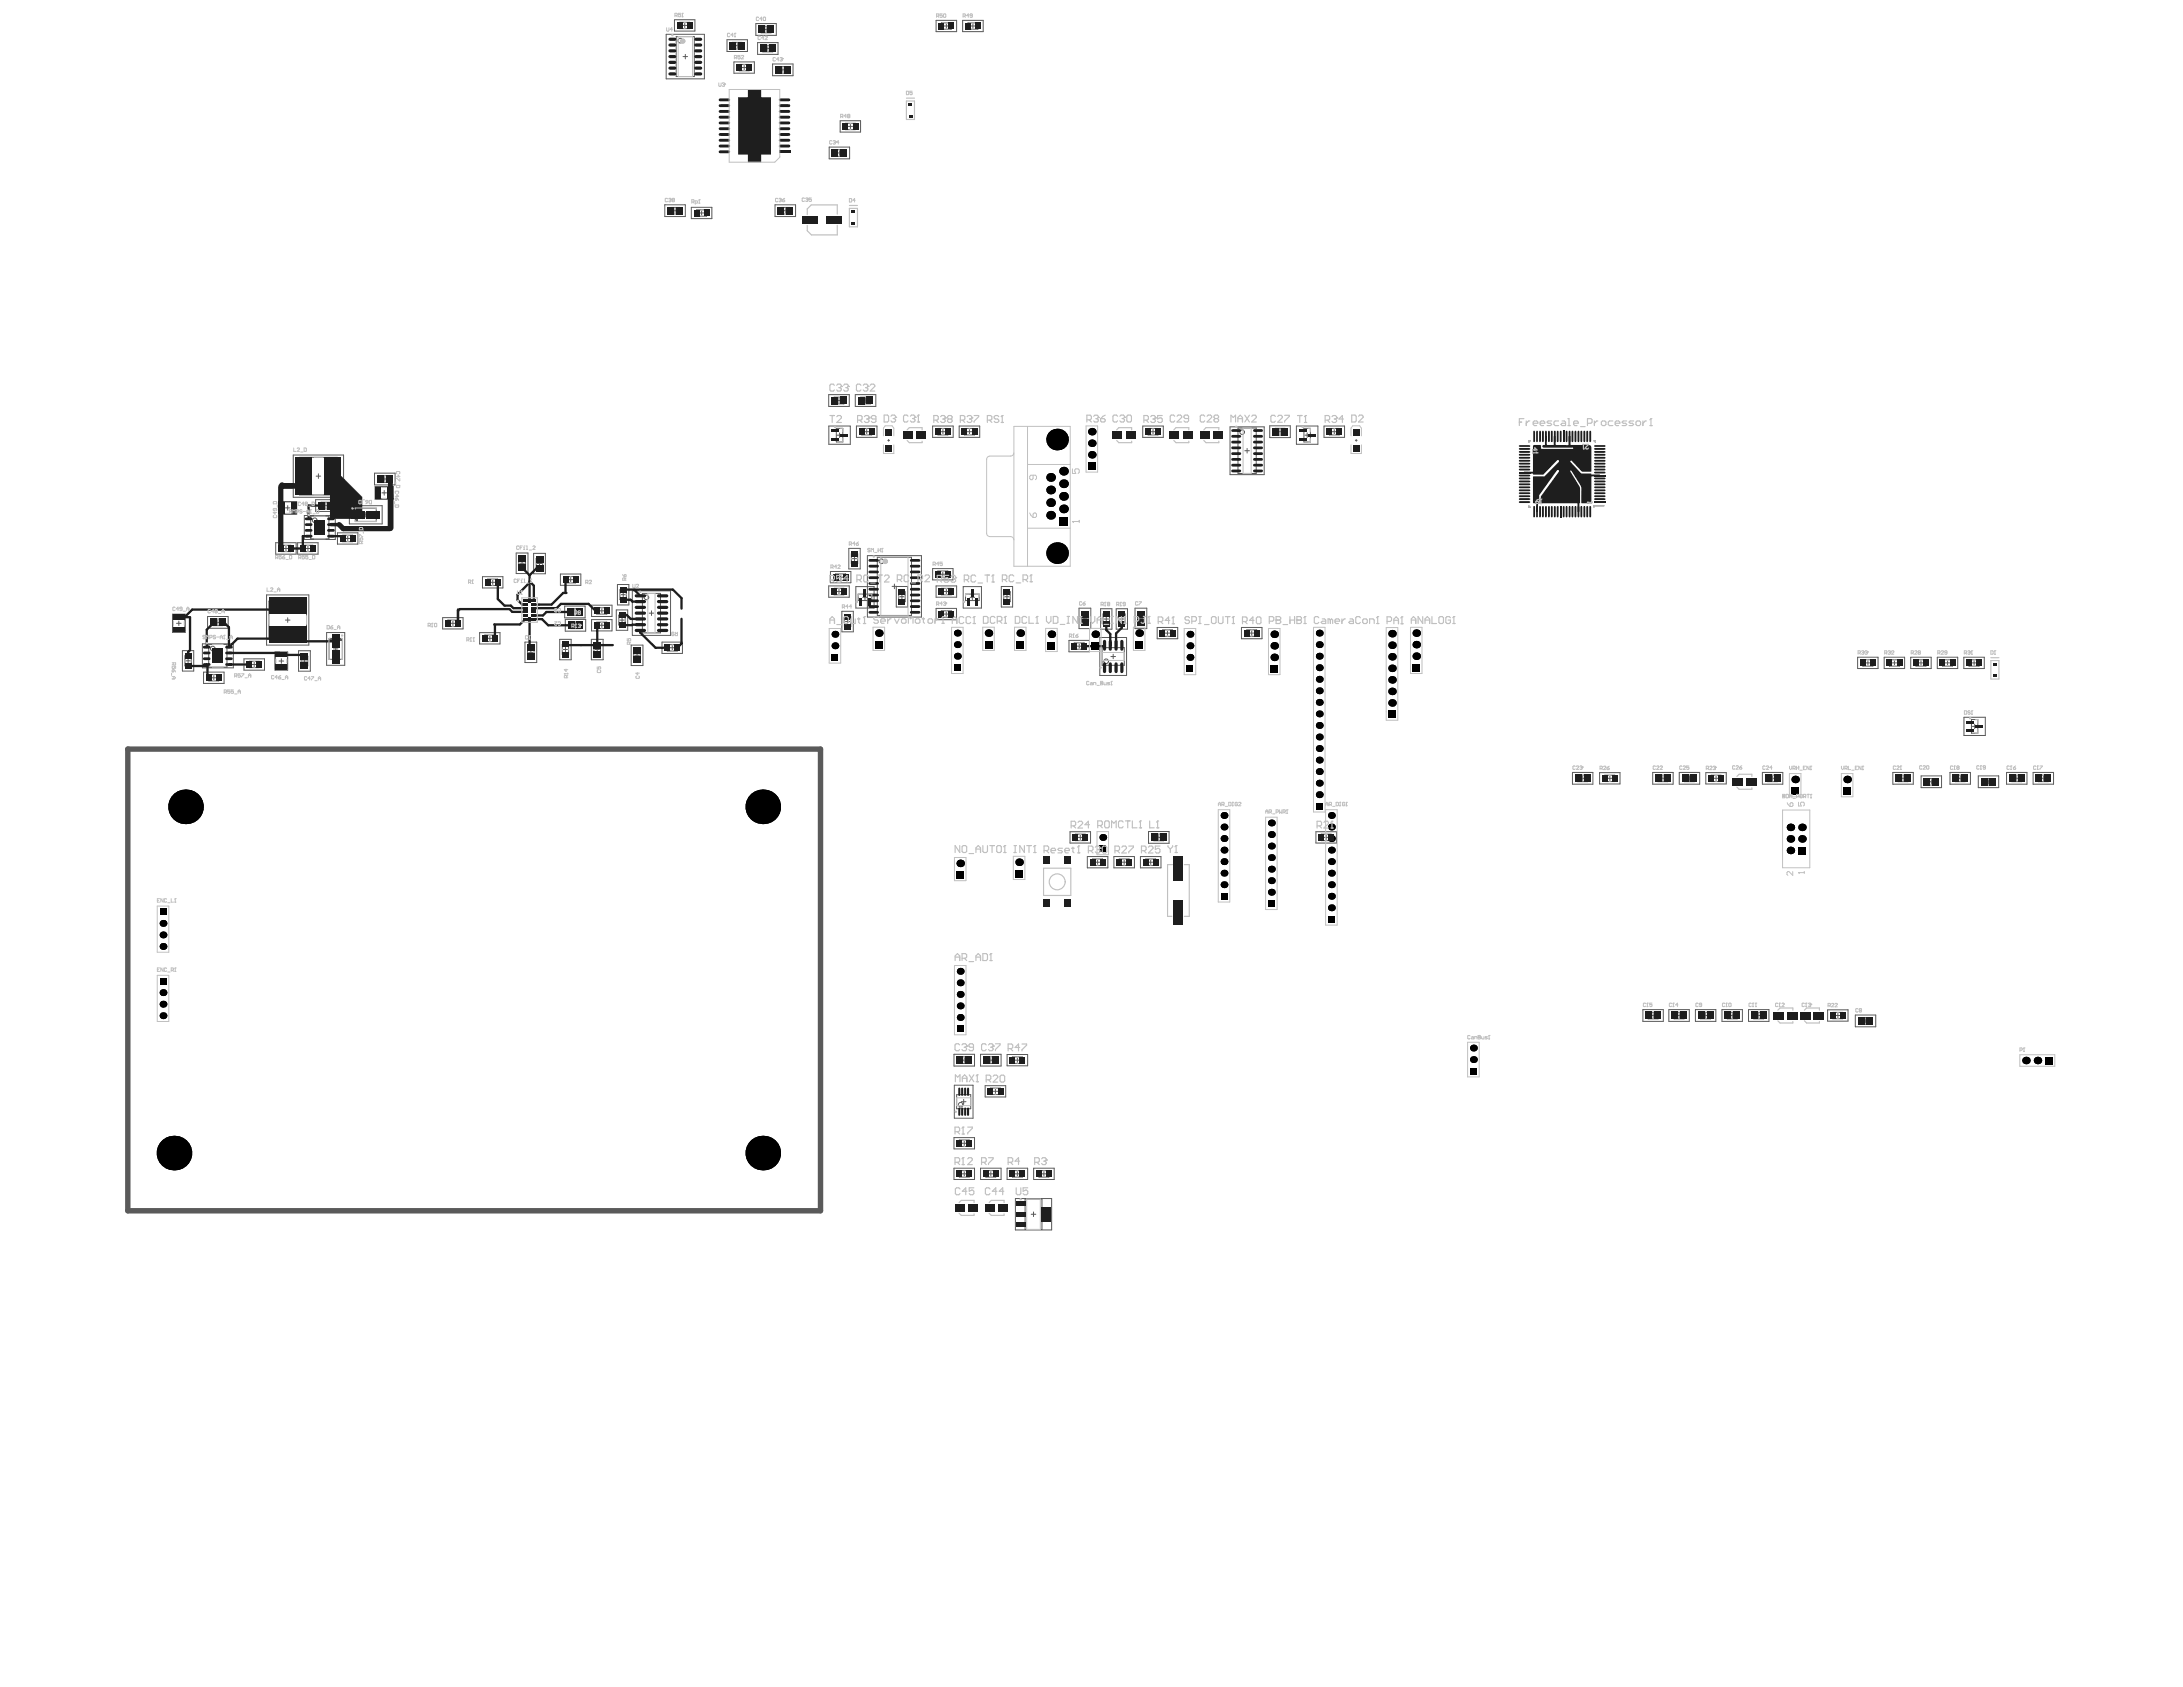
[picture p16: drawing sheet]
<svg xmlns="http://www.w3.org/2000/svg" width="279mm" height="216mm" viewBox="0 0 279 216" stroke-linecap="round" stroke-linejoin="round" font-family="sans-serif">
<g fill="none" stroke="#5a5a5a" stroke-width=".13">
<path d="M85.3 4.4h4.9v5.7h-4.9zM86.3 2.5h2.6v1.5h-2.6zM86.5 4.7h2.4v5.1h-2.4zM87 2.9h1.3v.8h-1.3zM87.3 3.3h.6M87.4 7.2h.6M87.6 3v.5M87.7 7v.5M93 5.1h2.7v1.5h-2.7zM93.7 5.4h1.3v.9h-1.3zM93.9 7.9h2.7v1.5h-2.7zM94.1 5.8h.5"/>
<path d="M94.4 5.6v.5M94.6 8.2h1.3v.9h-1.3zM95 8.6h.5M95.2 8.4v.5M96.7 3h2.7v1.5h-2.7zM97 5.5h2.6v1.5h-2.6zM97.4 3.4h1.3v.8h-1.3zM97.6 5.8h1.3v.8h-1.3zM97.8 3.8h.5M98 6.2h.6M98.1 3.5v.6M98.3 5.9v.6"/>
<path d="M98.9 8.2h2.6v1.5h-2.6zM99.5 8.5h1.3v.9h-1.3zM99.9 8.9h.6M100.2 8.7v.5M106.1 18.8h2.6v1.5h-2.6zM106.8 19.2h1.3v.8h-1.3zM107.1 19.6h.6M107.4 19.3v.6M107.5 15.5h2.6v1.4h-2.6zM108.2 15.8h1.3v.8h-1.3zM108.5 16.2h.6M108.8 15.9v.6"/>
<path d="M119.8 2.6h2.6v1.5h-2.6zM120.5 2.9h1.3v.8h-1.3zM120.8 3.3h.6M121.1 3v.6M123.2 2.6h2.6v1.5h-2.6zM123.9 2.9h1.3v.8h-1.3zM124.2 3.3h.6M124.5 3v.6M85.1 26.2h2.6v1.5h-2.6zM85.8 26.5h1.2v.9h-1.2zM86.1 27h.6M86.4 26.7v.6"/>
<path d="M88.5 26.5h2.6v1.5h-2.6zM89.2 26.9h1.2v.8h-1.2zM89.5 27.3h.6M89.8 27v.6M99.2 26.2h2.6v1.5h-2.6zM99.9 26.5h1.2v.9h-1.2zM100.2 27h.6M100.5 26.7v.6M37.5 58.2h6.5v5.4h-6.5zM38.3 58.5h4.9v4.8h-4.9zM106.1 50.5h2.6v1.5h-2.6zM106.1 54.5h2.7v2.4h-2.7z"/>
<path d="M106.7 50.8h1.3v.9h-1.3zM107 54.8h.9v1.8h-.9zM107.1 51.3h.6M107.2 55.7h.6M107.4 51v.6M107.5 55.4v.6M109.5 50.5h2.6v1.5h-2.6zM109.6 54.5h2.6v1.5h-2.6zM110.1 50.8h1.3v.9h-1.3zM110.3 54.8h1.3v.9h-1.3zM110.5 51.3h.6M110.6 55.2h.6"/>
<path d="M110.8 51v.6M110.9 55v.5M119.4 54.5h2.6v1.5h-2.6zM120 54.8h1.3v.9h-1.3zM120.4 55.2h.6M120.7 55v.5M122.8 54.5h2.6v1.5h-2.6zM123.4 54.8h1.3v.9h-1.3zM123.8 55.2h.6M124.1 55v.5M146.3 54.5h2.6v1.5h-2.6zM146.9 54.8h1.3v.9h-1.3z"/>
<path d="M147.3 55.2h.6M147.6 55v.5M157.4 54.6h4.4v6.1h-4.4zM158.4 54.8h2.4v5.8h-2.4zM159.3 57.7h.6M159.6 57.4v.6M162.5 54.5h2.6v1.5h-2.6zM163.2 54.8h1.3v.9h-1.3zM163.5 55.2h.6M163.8 55v.5M165.9 54.5h2.8v2.4h-2.8zM166.9 54.8h.8v1.8h-.8z"/>
<path d="M167 55.7h.6M167.3 55.4v.6M169.5 54.5h2.6v1.5h-2.6zM170.1 54.8h1.3v.9h-1.3zM170.5 55.2h.6M170.8 55v.5M22.1 78.6h1.6v2.3h-1.6zM22.1 78.8h1.6v2h-1.6zM22.6 79.8h.6M22.9 79.5v.6M26.6 78.9h2.6v1.5h-2.6zM27.2 79.2h1.3v.9h-1.3z"/>
<path d="M27.6 79.7h.6M27.9 79.4v.5M34.1 76.1h5.4v6.5h-5.4zM34.4 76.9h4.8v4.9h-4.8zM35.3 69.5h2.6v1.4h-2.6zM35.7 64.2h2.3v1.6h-2.3zM35.8 64.2h2v1.6h-2zM36 69.8h1.2v.8h-1.2zM36.3 70.2h.6M36.5 79.4h.6M36.5 65h.6M36.6 69.9v.6"/>
<path d="M36.8 64.7v.6M36.8 79.1v.6M38.1 69.5h2.6v1.4h-2.6zM38.8 69.8h1.2v.8h-1.2zM39 66h3.9v3h-3.9zM39.1 70.2h.6M39.4 69.9v.6M39.8 66.1h2.3v2.9h-2.3zM40.4 63.9h2.6v1.6h-2.6zM40.5 60.9h.5M40.6 67.5h.6M40.8 60.6v.6"/>
<path d="M40.9 67.2v.6M41.1 64.3h1.2v.8h-1.2zM41.4 64.7h.6M41.7 64.4v.6M43.2 68.2h2.6v1.4h-2.6zM43.9 68.5h1.2v.8h-1.2zM44.2 68.9h.6M44.5 68.6v.6M44.7 64.7h4.2v2.4h-4.2zM45.5 65h2.7v1.7h-2.7zM46.5 65.9h.6M46.8 65.6v.6"/>
<path d="M47.9 60.6h2.7v1.5h-2.7zM48 62.3h2.3v1.6h-2.3zM48.2 62.3h2v1.6h-2zM48.6 60.9h1.3v.8h-1.3zM48.9 63.1h.6M49 61.3h.5M49.2 62.8v.6M49.3 61v.6M56.7 79h2.6v1.5h-2.6zM57.3 79.4h1.3v.8h-1.3zM57.7 79.8h.5M58 79.5v.6"/>
<path d="M61.8 73.8h2.6v1.4h-2.6zM62.4 74.1h1.3v.8h-1.3zM62.8 74.5h.5M63.1 74.2v.6M66.1 70.8h1.5v2.6h-1.5zM66.4 71.5h.8v1.2h-.8zM66.5 72.1h.6M66.8 71.8v.6M68.3 70.8h1.5v2.6h-1.5zM68.6 71.5h.9v1.3h-.9zM68.8 72.1h.5M69.1 71.8v.6"/>
<path d="M71.7 73.5h2.6v1.4h-2.6zM72.3 77.6h2.6v1.5h-2.6zM72.3 79.3h2.7v1.5h-2.7zM72.4 73.8h1.3v.8h-1.3zM72.7 74.2h.6M72.9 77.9h1.3v.8h-1.3zM73 79.6h1.3v.8h-1.3zM73 73.9v.6M73.3 78.3h.6M73.6 78v.6M73.6 79.7v.6M75.7 77.4h2.6v1.5h-2.6z"/>
<path d="M75.7 79.3h2.6v1.4h-2.6zM76.4 77.8h1.3v.8h-1.3zM76.4 79.6h1.3v.8h-1.3zM76.7 78.2h.6M77 77.9v.6M77 79.7v.6M78.9 78.1h1.4v2.6h-1.4zM79 74.8h1.5v2.6h-1.5zM79.2 78.7h.8v1.3h-.8zM79.3 79.4h.6M79.4 75.5h.8v1.2h-.8zM79.5 76.1h.5"/>
<path d="M79.6 79.1v.6M79.8 75.8v.6M80.9 75.6h4.9v5.7h-4.9zM82.2 75.9h2.3v5.1h-2.3zM83.1 78.5h.6M83.4 78.2v.6M106.1 75h2.6v1.4h-2.6zM106.3 73.1h2.6v1.5h-2.6zM106.7 75.3h1.3v.8h-1.3zM107 73.4h1.2v.9h-1.2zM107.1 75.7h.6M107.3 73.9h.6"/>
<path d="M107.4 75.4v.6M107.6 73.6v.6M107.8 78.2h1.4v2.7h-1.4zM108.1 78.9h.8v1.3h-.8zM108.2 79.5h.6M108.5 79.3v.5M108.6 70.2h1.5v2.6h-1.5zM109 70.9h.8v1.2h-.8zM109.1 71.5h.6M109.4 71.2v.6M109.5 75.1h2.4v2.7h-2.4zM109.8 76h1.8v.9h-1.8z"/>
<path d="M110.4 76.4h.6M110.7 76.1v.6M111 71.1h6.9v7.9h-6.9zM112.3 71.3h4.4v7.5h-4.4zM114.2 75h.6M114.5 74.7v.6M114.7 75.1h1.5v2.6h-1.5zM115 75.7h.8v1.3h-.8zM115.1 76.4h.6M115.4 76.1v.6M119.4 72.8h2.6v1.4h-2.6zM119.8 75h2.6v1.4h-2.6z"/>
<path d="M119.8 77.9h2.6v1.4h-2.6zM120 73.1h1.3v.8h-1.3zM120.4 73.5h.6M120.5 78.2h1.3v.8h-1.3zM120.5 75.3h1.3v.8h-1.3zM120.7 73.2v.6M120.8 75.7h.6M120.8 78.6h.6M121.1 78.3v.6M121.1 75.4v.6M123.3 75.1h2.3v2.7h-2.3zM123.6 76h1.7v.9h-1.7z"/>
<path d="M124.2 76.4h.5M124.4 76.1v.6M128.2 75.1h1.4v2.6h-1.4zM128.5 75.7h.8v1.3h-.8zM128.6 76.4h.6M128.9 76.1v.6M138.1 77.8h1.5v2.6h-1.5zM138.4 78.5h.9v1.3h-.9zM138.6 79.1h.6M138.9 78.9v.5M140.9 77.9h1.4v2.6h-1.4zM141.2 78.6h.8v1.3h-.8z"/>
<path d="M141.3 79.2h.6M141.6 78.9v.6M142.9 77.9h1.4v2.6h-1.4zM143.2 78.6h.8v1.3h-.8zM143.3 79.2h.6M143.6 78.9v.6M145.3 77.8h1.5v2.6h-1.5zM145.6 78.5h.9v1.3h-.9zM145.7 79.1h.6M146 78.9v.5M23.3 83.3h1.5v2.6h-1.5zM23.7 83.9h.8v1.3h-.8z"/>
<path d="M23.8 84.6h.6M24.1 84.3v.6M25.9 82.4h4v3.1h-4zM26.1 86h2.6v1.5h-2.6zM26.7 82.5h2.4v2.9h-2.4zM26.7 86.3h1.3v.8h-1.3zM27.1 86.7h.6M27.4 86.4v.6M27.6 83.9h.6M27.9 83.6v.6M31.2 84.3h2.7v1.5h-2.7zM31.9 84.6h1.3v.8h-1.3z"/>
<path d="M32.2 85h.6M32.5 84.7v.6M35.2 83.4h1.6v2.4h-1.6zM35.2 83.6h1.6v2h-1.6zM35.7 84.6h.6M36 84.3v.6M38.2 83.3h1.5v2.6h-1.5zM38.5 84h.9v1.2h-.9zM38.7 84.6h.6M39 84.3v.6M41.8 81h2.3v4.1h-2.3zM42.1 81.7h1.7v2.7h-1.7z"/>
<path d="M42.7 83h.6M43 82.8v.5M61.4 81h2.6v1.4h-2.6zM62 81.3h1.3v.8h-1.3zM62.4 81.7h.6M62.7 81.4v.6M67.2 82.2h1.5v2.6h-1.5zM67.5 82.8h.9v1.3h-.9zM67.6 83.5h.6M67.9 83.2v.6M71.6 81.8h1.5v2.6h-1.5zM72 82.5h.8v1.3h-.8z"/>
<path d="M72.1 83.1h.6M72.4 82.8v.6M73.4 80h.5M75.7 81.8h1.5v2.6h-1.5zM76 82.5h.9v1.3h-.9zM76.1 83.1h.6M76.4 82.8v.6M76.7 80h.6M80.8 82.6h1.5v2.6h-1.5zM81.1 83.2h.9v1.3h-.9zM81.2 83.9h.6M81.5 83.6v.6"/>
<path d="M84.7 82.2h2.6v1.4h-2.6zM85.4 82.5h1.3v.8h-1.3zM85.7 82.9h.6M86 82.6v.6M136.8 82h2.6v1.4h-2.6zM137.5 82.3h1.3v.8h-1.3zM137.8 82.7h.6M138.1 82.4v.6M140.8 81.6h3.4v4.8h-3.4zM141.1 82.9h2.8v2.2h-2.8zM142.2 84h.6M142.5 83.7v.6"/>
<path d="M148.1 80.3h2.6v1.4h-2.6zM148.8 80.6h1.3v.8h-1.3zM149.1 81h.6M149.4 80.7v.6M158.9 80.3h2.6v1.4h-2.6zM159.6 80.6h1.2v.8h-1.2zM159.9 81h.6M160.2 80.7v.6M201.3 98.9h2.6v1.5h-2.6zM201.9 99.2h1.3v.8h-1.3zM202.3 99.6h.6M202.6 99.3v.6"/>
<path d="M204.7 98.9h2.6v1.4h-2.6zM205.4 99.2h1.3v.8h-1.3zM205.7 99.6h.6M206 99.3v.6M211.5 98.9h2.6v1.5h-2.6zM212.2 99.2h1.3v.8h-1.3zM212.5 99.6h.6M212.8 99.3v.6M214.9 98.9h2.6v1.5h-2.6zM215.6 99.2h1.3v.8h-1.3zM215.9 99.6h.6M216.2 99.3v.6"/>
<path d="M218.3 98.9h2.6v1.4h-2.6zM219 99.2h1.3v.8h-1.3zM219.3 99.6h.6M219.6 99.3v.6M225.6 98.9h2.6v1.5h-2.6zM226.2 99.2h1.3v.8h-1.3zM226.6 99.6h.6M226.9 99.3v.6M237.8 84.1h2.6v1.5h-2.6zM238.4 84.4h1.3v.8h-1.3zM238.8 84.8h.6M239.1 84.6v.5"/>
<path d="M241.2 84.1h2.6v1.5h-2.6zM241.8 84.4h1.3v.8h-1.3zM242.2 84.8h.5M242.3 98.9h2.6v1.5h-2.6zM242.5 84.6v.5M242.9 99.2h1.3v.8h-1.3zM243.3 99.6h.6M243.6 99.3v.6M244.6 84.1h2.6v1.5h-2.6zM245.2 84.4h1.3v.8h-1.3zM245.6 84.8h.5M245.9 84.6v.5"/>
<path d="M245.9 99.3h2.6v1.5h-2.6zM246.5 99.6h1.3v.9h-1.3zM247.2 99.8v.5M248 84.1h2.6v1.5h-2.6zM248.6 84.4h1.3v.8h-1.3zM249 84.8h.5M249.3 84.6v.5M249.6 98.9h2.6v1.5h-2.6zM250.2 99.2h1.3v.8h-1.3zM250.6 99.6h.6M250.9 99.3v.6M251.3 84.1h2.7v1.5h-2.7z"/>
<path d="M251.4 91.8h2.7v2.3h-2.7zM252 84.4h1.3v.8h-1.3zM252.3 92.1h.8v1.7h-.8zM252.4 84.8h.5M252.4 93h.6M252.7 84.6v.5M252.7 92.7v.6M253.2 99.3h2.6v1.5h-2.6zM253.9 99.6h1.2v.9h-1.2zM254.5 99.8v.5M256.8 98.9h2.6v1.5h-2.6zM257.5 99.2h1.3v.8h-1.3z"/>
<path d="M257.8 99.6h.6M258.1 99.3v.6M260.2 98.9h2.6v1.5h-2.6zM260.9 99.2h1.3v.8h-1.3zM261.2 99.6h.6M261.5 99.3v.6M136.9 106.4h2.7v1.5h-2.7zM137.6 106.8h1.3v.8h-1.3zM138 107.2h.6M138.3 106.9v.6M139.2 109.6h2.6v1.5h-2.6zM139.8 109.9h1.3v.9h-1.3z"/>
<path d="M140.2 110.3h.6M140.5 110.1v.5M142.6 109.6h2.6v1.5h-2.6zM143.2 109.9h1.3v.9h-1.3zM143.6 110.3h.6M143.9 110.1v.5M146 109.6h2.6v1.5h-2.6zM146.6 109.9h1.3v.9h-1.3zM147 110.3h.6M147 106.4h2.6v1.5h-2.6zM147.3 110.1v.5M147.7 106.7h1.2v.9h-1.2z"/>
<path d="M148 107.2h.6M148.3 106.9v.6M168.4 106.4h2.7v1.5h-2.7zM169.1 106.8h1.3v.8h-1.3zM169.4 107.2h.6M169.7 106.9v.6M246.9 100h.6M254.2 100h.6M122.1 134.9h2.6v1.5h-2.6zM122.1 138.9h2.4v4.2h-2.4zM122.8 135.2h1.2v.9h-1.2zM123.1 135.7h.6"/>
<path d="M123.4 135.4v.6M125.5 134.9h2.6v1.5h-2.6zM126.1 138.9h2.6v1.5h-2.6zM126.2 135.2h1.2v.9h-1.2zM126.5 135.7h.6M126.8 139.3h1.2v.8h-1.2zM126.8 135.4v.6M127.1 139.7h.6M127.4 139.4v.6M128.9 135h2.6v1.4h-2.6zM129.6 135.3h1.2v.8h-1.2zM129.9 135.7h.6"/>
<path d="M130.2 135.4v.6M210.3 129.2h2.6v1.5h-2.6zM210.9 129.5h1.3v.9h-1.3zM211.3 130h.6M211.6 129.7v.6M213.6 129.2h2.6v1.5h-2.6zM214.3 129.5h1.2v.9h-1.2zM214.6 130h.6M214.9 129.7v.6M217 129.2h2.6v1.5h-2.6zM217.7 129.5h1.2v.9h-1.2zM218 130h.6"/>
<path d="M218.3 129.7v.6M220.4 129.2h2.6v1.5h-2.6zM221.1 129.5h1.2v.9h-1.2zM221.4 130h.6M221.7 129.7v.6M223.8 129.2h2.6v1.5h-2.6zM224.5 129.5h1.2v.9h-1.2zM224.8 130h.6M225.1 129.7v.6M233.9 129.2h2.6v1.5h-2.6zM234.6 129.6h1.3v.8h-1.3zM234.9 130h.6"/>
<path d="M235.2 129.7v.6M237.5 129.9h2.6v1.5h-2.6zM238.1 130.2h1.3v.9h-1.3zM238.5 130.7h.6M238.8 130.4v.6M122.1 145.6h2.6v1.4h-2.6zM122.1 149.5h2.6v1.5h-2.6zM122.4 140.1h1.8v1.8h-1.8zM122.8 145.9h1.2v.8h-1.2zM122.8 149.8h1.2v.8h-1.2zM123 141h.6M123.1 150.2h.6"/>
<path d="M123.1 146.3h.6M123.3 140.7v.6M123.4 146v.6M123.4 149.9v.6M125.5 149.5h2.6v1.5h-2.6zM126.2 149.8h1.2v.8h-1.2zM126.5 150.2h.6M126.8 149.9v.6M128.9 149.5h2.6v1.5h-2.6zM129.6 149.8h1.2v.8h-1.2zM129.9 150.2h.6M130 153.4h4.6v4h-4.6z"/>
<path d="M130.2 149.9v.6M131.2 153.4h2.2v3.9h-2.2zM132 155.4h.6M132.3 155.1v.6M132.3 149.5h2.6v1.5h-2.6zM133 149.8h1.2v.8h-1.2zM133.3 150.2h.6M133.6 149.9v.6"/>
</g>
<g fill="#5a5a5a">
<path d="M45.5 65h.3v1.7h-.3z" fill-rule="evenodd"/>
<path d="M42.1 81.7h1.7v.4h-1.7z" fill-rule="evenodd"/>
</g>
<g fill="none" stroke="#5a5a5a" stroke-width=".13">
<path d="M113.6 56.4h.3M113.7 56.2v.3M173.5 56.4h.2M173.6 56.2v.3"/>
<circle cx="87.1" cy="5.2" r=".3"/>
<circle cx="159" cy="55.3" r=".3"/>
<circle cx="40.3" cy="66.6" r=".3"/>
<circle cx="82.7" cy="76.5" r=".3"/>
<circle cx="112.8" cy="71.8" r=".3"/>
<circle cx="199.9" cy="60.7" r=".18"/>
<circle cx="27.2" cy="83" r=".3"/>
<circle cx="141.6" cy="84.6" r=".3"/>
<circle cx="123" cy="141.4" r=".3"/>
</g>
<g fill="none" stroke="#5a5a5a" stroke-width=".15">
<path d="M195.9 56.4h-.2v.2M196.2 57.6h.5l-.3-.3v.4M196.2 57.8v.2M196.2 58h.5M196.6 57.8l.1 .2M196.7 58h.1M202.6 56.9h.1M202.7 57.4h.1M202.7 56.9v.5M202.7 57.3v.1M202.9 56.9h.4l-.4 .4 .1 .1 .3-.1M204 56.4h.2v.2"/>
<path d="M195.7 64.7v.2h.2M196.6 64.2h.3v.1l-.2 .1zM196.9 63.9l-.3 .3M197.1 64.4h.2M197.2 63.9h.1M197.2 63.9v.5M197.2 63.9l-.1 .1M203.2 64.3h.1M203.2 64.3h.5M203.2 64.3l.1 .1M203.7 64.2v.2M205.3 64.7h-1.3v.2"/>
</g>
<path d="M16.4 95.9h88.6v59.1h-88.6z" fill="none" stroke="#5a5a5a" stroke-width=".69"/>
<g fill="#000">
<circle cx="135.3" cy="56.3" r="1.38"/>
<circle cx="139.7" cy="56.7" r=".48"/>
<circle cx="139.7" cy="58.2" r=".48"/>
<circle cx="139.7" cy="55.2" r=".48"/>
<circle cx="40.5" cy="67.8" r=".16"/>
<circle cx="40.5" cy="67.1" r=".16"/>
<circle cx="41.2" cy="67.8" r=".16"/>
<circle cx="41.2" cy="67.1" r=".16"/>
<circle cx="134.5" cy="61.1" r=".55"/>
<circle cx="134.5" cy="64.3" r=".55"/>
<circle cx="134.5" cy="62.7" r=".55"/>
<circle cx="134.5" cy="65.9" r=".55"/>
<circle cx="135.3" cy="70.8" r="1.38"/>
<circle cx="136.1" cy="63.5" r=".55"/>
<circle cx="136.1" cy="65.1" r=".55"/>
<circle cx="136.1" cy="60.3" r=".55"/>
<circle cx="136.1" cy="61.9" r=".55"/>
<circle cx="27.5" cy="83.5" r=".16"/>
<circle cx="27.5" cy="84.2" r=".16"/>
<circle cx="28.2" cy="83.5" r=".16"/>
<circle cx="28.2" cy="84.2" r=".16"/>
<circle cx="106.9" cy="81.2" r=".44"/>
<circle cx="106.9" cy="82.6" r=".44"/>
<circle cx="112.5" cy="81" r=".48"/>
<circle cx="122.5" cy="82.5" r=".44"/>
<circle cx="122.5" cy="84" r=".44"/>
<circle cx="122.5" cy="81" r=".44"/>
<circle cx="126.5" cy="81" r=".48"/>
<circle cx="130.6" cy="81" r=".48"/>
<circle cx="134.6" cy="81.2" r=".48"/>
<circle cx="140.2" cy="81.2" r=".48"/>
<circle cx="145.8" cy="81" r=".48"/>
<circle cx="152.3" cy="81.2" r=".44"/>
<circle cx="152.3" cy="82.6" r=".44"/>
<circle cx="152.3" cy="84.1" r=".44"/>
<circle cx="163.1" cy="84.1" r=".48"/>
<circle cx="163.1" cy="82.6" r=".48"/>
<circle cx="163.1" cy="81.2" r=".48"/>
<circle cx="168.9" cy="98.8" r=".44"/>
<circle cx="168.9" cy="95.8" r=".44"/>
<circle cx="168.9" cy="92.8" r=".44"/>
<circle cx="168.9" cy="86.9" r=".44"/>
<circle cx="168.9" cy="88.4" r=".44"/>
<circle cx="168.9" cy="94.3" r=".44"/>
<circle cx="168.9" cy="97.3" r=".44"/>
<circle cx="168.9" cy="89.9" r=".44"/>
<circle cx="168.9" cy="91.4" r=".44"/>
<circle cx="168.9" cy="82.5" r=".44"/>
<circle cx="168.9" cy="85.5" r=".44"/>
<circle cx="168.9" cy="81" r=".44"/>
<circle cx="168.9" cy="84" r=".44"/>
<circle cx="178.2" cy="81.1" r=".48"/>
<circle cx="178.2" cy="82.6" r=".48"/>
<circle cx="178.2" cy="84.1" r=".48"/>
<circle cx="178.2" cy="90" r=".48"/>
<circle cx="178.2" cy="87" r=".48"/>
<circle cx="178.2" cy="88.5" r=".48"/>
<circle cx="178.2" cy="85.5" r=".48"/>
<circle cx="181.3" cy="84" r=".48"/>
<circle cx="181.3" cy="82.5" r=".48"/>
<circle cx="181.3" cy="81" r=".48"/>
<circle cx="229.8" cy="99.8" r=".48"/>
<circle cx="236.4" cy="99.8" r=".48"/>
<circle cx="20.9" cy="118.2" r=".44"/>
<circle cx="20.9" cy="119.7" r=".44"/>
<circle cx="23.7" cy="103.3" r="2.22"/>
<circle cx="97.6" cy="103.3" r="2.22"/>
<circle cx="122.9" cy="110.5" r=".48"/>
<circle cx="130.4" cy="110.3" r=".48"/>
<circle cx="141.1" cy="107.2" r=".44"/>
<circle cx="156.7" cy="110.3" r=".44"/>
<circle cx="156.7" cy="108.8" r=".44"/>
<circle cx="156.7" cy="113.2" r=".44"/>
<circle cx="156.7" cy="105.8" r=".44"/>
<circle cx="156.7" cy="104.4" r=".44"/>
<circle cx="156.7" cy="107.3" r=".44"/>
<circle cx="156.7" cy="111.7" r=".44"/>
<circle cx="162.7" cy="111.2" r=".44"/>
<circle cx="162.7" cy="114.2" r=".44"/>
<circle cx="162.7" cy="109.8" r=".44"/>
<circle cx="162.7" cy="108.3" r=".44"/>
<circle cx="162.7" cy="112.7" r=".44"/>
<circle cx="162.7" cy="105.3" r=".44"/>
<circle cx="162.7" cy="106.8" r=".44"/>
<circle cx="168.9" cy="100.2" r=".44"/>
<circle cx="168.9" cy="101.7" r=".44"/>
<circle cx="170.4" cy="116.2" r=".44"/>
<circle cx="170.4" cy="110.3" r=".44"/>
<circle cx="170.4" cy="107.3" r=".44"/>
<circle cx="170.4" cy="114.7" r=".44"/>
<circle cx="170.4" cy="108.8" r=".44"/>
<circle cx="170.4" cy="105.8" r=".44"/>
<circle cx="170.4" cy="104.4" r=".44"/>
<circle cx="170.4" cy="113.2" r=".44"/>
<circle cx="170.4" cy="111.7" r=".44"/>
<circle cx="229.2" cy="108.8" r=".48"/>
<circle cx="229.2" cy="105.9" r=".48"/>
<circle cx="229.2" cy="107.4" r=".48"/>
<circle cx="230.6" cy="105.9" r=".48"/>
<circle cx="230.6" cy="107.4" r=".48"/>
<circle cx="20.9" cy="121.1" r=".44"/>
<circle cx="20.9" cy="127" r=".44"/>
<circle cx="20.9" cy="130" r=".44"/>
<circle cx="20.9" cy="128.5" r=".44"/>
<circle cx="122.9" cy="127.3" r=".44"/>
<circle cx="122.9" cy="128.7" r=".44"/>
<circle cx="122.9" cy="130.2" r=".44"/>
<circle cx="122.9" cy="125.8" r=".44"/>
<circle cx="122.9" cy="124.3" r=".44"/>
<circle cx="188.6" cy="135.6" r=".44"/>
<circle cx="188.6" cy="134.1" r=".44"/>
<circle cx="259.3" cy="135.7" r=".48"/>
<circle cx="260.8" cy="135.7" r=".48"/>
<circle cx="22.3" cy="147.6" r="2.22"/>
<circle cx="97.6" cy="147.6" r="2.22"/>
</g>
<g fill="#000">
<path d="M135.6 66.2h1.1v1.1h-1.1z" fill-rule="evenodd"/>
<path d="M139.3 59.2h.9v1h-.9z" fill-rule="evenodd"/>
<path d="M106.4 83.7h.9v.9h-.9z" fill-rule="evenodd"/>
<path d="M112 82h1v1h-1z" fill-rule="evenodd"/>
<path d="M122.1 85h.9v.9h-.9z" fill-rule="evenodd"/>
<path d="M126 82h1v1h-1z" fill-rule="evenodd"/>
<path d="M130.1 82h1v1h-1z" fill-rule="evenodd"/>
<path d="M134.1 82.2h1v.9h-1z" fill-rule="evenodd"/>
<path d="M139.7 82.2h1v.9h-1z" fill-rule="evenodd"/>
<path d="M145.3 82h1v1h-1z" fill-rule="evenodd"/>
<path d="M151.9 85.2h.8v.8h-.8z" fill-rule="evenodd"/>
<path d="M162.6 85.1h1v1h-1z" fill-rule="evenodd"/>
<path d="M177.7 91h.9v.9h-.9z" fill-rule="evenodd"/>
<path d="M180.8 85h1v.9h-1z" fill-rule="evenodd"/>
<path d="M20.4 116.3h.9v.8h-.9z" fill-rule="evenodd"/>
<path d="M122.4 111.5h1v1h-1z" fill-rule="evenodd"/>
<path d="M130 111.3h.9v1h-.9z" fill-rule="evenodd"/>
<path d="M140.7 108.2h.9v.9h-.9z" fill-rule="evenodd"/>
<path d="M156.2 114.3h.9v.8h-.9z" fill-rule="evenodd"/>
<path d="M162.3 115.2h.9v.9h-.9z" fill-rule="evenodd"/>
<path d="M168.4 102.7h.9v.9h-.9z" fill-rule="evenodd"/>
<path d="M170 117.2h.8v.9h-.8z" fill-rule="evenodd"/>
<path d="M229.3 100.8h.9v.9h-.9z" fill-rule="evenodd"/>
<path d="M230.2 108.4h.9v.9h-.9z" fill-rule="evenodd"/>
<path d="M235.9 100.8h1v.9h-1z" fill-rule="evenodd"/>
<path d="M20.4 125.1h.9v.9h-.9z" fill-rule="evenodd"/>
<path d="M122.5 131.2h.8v.9h-.8z" fill-rule="evenodd"/>
<path d="M188.1 136.6h.9v.9h-.9z" fill-rule="evenodd"/>
<path d="M261.8 135.2h.9v1h-.9z" fill-rule="evenodd"/>
</g>
<g fill="#1e1e1e">
<path d="M196.2 57l.9-.1 .2 .5 4 .1 .1-.1-.1-.1h-3.7a.18 .18 0 0 1-.2-.3 .18 .18 0 0 1 .3 0l.1-.1v-1.1h.2v1.1l.1 .1 .7-.1 .1-1.1h.2v1l.1 .1 1.5 .1 .1-.1v-1.1h.2v1.1l.1 .1 2.3-.1 .2 .1 .1 .3v3.1h-1.2l-1.3-1.4h-.2l1.4 1.6h1.2l.1 .1h1.1v.3h-1.1v.1v3.3h-1.3v-2.1l-1.3-2.1-.1 .1 1.2 2.1-.1 3.1h-.2v-1l-.1-.1h-4.6v-.9l2.3-3.1a.15 .15 0 0 0 0-.2 .15 .15 0 0 0-.2 0l-2.3 3.2v.9l-.1 .1-.1 1.1h-.2v-1l-.4-.2v-3.3h1.5l1.8-1.9a.15 .15 0 0 0 0-.2 .15 .15 0 0 0-.2 0l-1.8 1.8h-1.2l-.1-.1h-1.1v-.2l1.1-.1z"/>
<path d="M94.5 12.4h1.2v-.9h1.7v.9h1.3v7.4h-1.3v1h-1.7v-1h-1.2z"/>
<path d="M42.2 61.3l.4-.4h1.1l2.7 2.7v2.9l-4.2-.1z"/>
</g>
<g fill="none" stroke="#1e1e1e" stroke-width=".3">
<path d="M27.5 79.6l-1 1v2.2M28.6 79.6l.7 .7v2.5l1.1-1.1h6.4l.4 .4h5.8M36.1 62.1l-.2 .2M36.8 78h-12.2l-.9 .9h-.7l-.1 .1h1.4v4.2l-.2 .3v.4M37.3 70.2h1.4M38.9 60.9l-1.3 1.3M39.5 68.6h-.7v1.5M41.2 64.7h-1.7v1.7M42.3 68.6h1.6M49.7 61.2h.1l.2 .2M49.8 61.3v2.3l.2-.2M50 63.4h.1"/>
<path d="M50 67.6l-.1 .1M58.6 79.8h.1M58.6 78v1.8M58.6 78.2l.3-.2h6.3l.3 .3h1.7M63.7 74.5h.1M63.7 74.5v2.2l.9 .8h.8l.3 .3h1.5M66.8 72.6l1 1M67.2 79.2h.1M67.2 79.2l-.7 .7h-3.2v.1v1.7M67.8 74.6l-1.6 1.5v.7l.6 .6h.4M67.8 74.4l.5 .6v1.9M67.8 79.2v3.6l.1 .1"/>
<path d="M67.8 73.6v3.3M68.3 77.8h2.9l.6-.5h3.5l.8 .7M68.3 79.2h1.1l.8 .8h2.9M69.1 72.7h-.4l-.9 .9M72.4 75.9h.1M72.4 75.9h-.3l-1.5 1.5h-2.3M72.4 74.2v1.7M73 78.3h-3.1l-.4 .5h-1.2M76.4 78.2h.1M79.6 78.7h.6l.5 .5h1.3M79.8 75.5h6.3l1.1 1v1.4M79.8 76.8h.9l.2 .2h1.1"/>
<path d="M81.2 75.5l.8 .8M82 79.9l-2.4 .1M87.2 79.2v3.2l-.5 .5M141.6 79.9v.7l.5 .5v1.5M143.6 79.9v.4l-.8 .8v1.5M26.5 85l.1 .1M26.6 85.1v1.5l.1 .1M26.6 85.1l-.1 .1h-2.4M29.3 83.6h6.5l.2 .2h2.7l.3 .2M29.3 85h2.6M72.4 82.5l.1 .1h5.9M76.6 80l-.2 .2v2.4"/>
<path d="M82 80.7v.3l1.9 1.9h1.5M141.4 82.6l-.1 .1h-2.5"/>
</g>
<path d="M42.3 67.1h1.1" fill="none" stroke="#1e1e1e" stroke-width=".44"/>
<path d="M36.1 62.1l.1 .1h1.4M50 63.4v4.2" fill="none" stroke="#1e1e1e" stroke-width=".74"/>
<path d="M35.9 62.3v7.9M43.4 67.1l.5 .6h6" fill="none" stroke="#1e1e1e" stroke-width=".66"/>
<path d="M50 61.4v2" fill="none" stroke="#1e1e1e" stroke-width=".59"/>
<g fill="#000">
<circle cx="135.3" cy="56.3" r="1.38"/>
<circle cx="139.7" cy="56.7" r=".48"/>
<circle cx="139.7" cy="58.2" r=".48"/>
<circle cx="139.7" cy="55.2" r=".48"/>
<circle cx="40.5" cy="67.8" r=".16"/>
<circle cx="40.5" cy="67.1" r=".16"/>
<circle cx="41.2" cy="67.8" r=".16"/>
<circle cx="41.2" cy="67.1" r=".16"/>
<circle cx="134.5" cy="61.1" r=".55"/>
<circle cx="134.5" cy="64.3" r=".55"/>
<circle cx="134.5" cy="62.7" r=".55"/>
<circle cx="134.5" cy="65.9" r=".55"/>
<circle cx="135.3" cy="70.8" r="1.38"/>
<circle cx="136.1" cy="63.5" r=".55"/>
<circle cx="136.1" cy="65.1" r=".55"/>
<circle cx="136.1" cy="60.3" r=".55"/>
<circle cx="136.1" cy="61.9" r=".55"/>
<circle cx="27.5" cy="83.5" r=".16"/>
<circle cx="27.5" cy="84.2" r=".16"/>
<circle cx="28.2" cy="83.5" r=".16"/>
<circle cx="28.2" cy="84.2" r=".16"/>
<circle cx="106.9" cy="81.2" r=".44"/>
<circle cx="106.9" cy="82.6" r=".44"/>
<circle cx="112.5" cy="81" r=".48"/>
<circle cx="122.5" cy="82.5" r=".44"/>
<circle cx="122.5" cy="84" r=".44"/>
<circle cx="122.5" cy="81" r=".44"/>
<circle cx="126.5" cy="81" r=".48"/>
<circle cx="130.6" cy="81" r=".48"/>
<circle cx="134.6" cy="81.2" r=".48"/>
<circle cx="140.2" cy="81.2" r=".48"/>
<circle cx="145.8" cy="81" r=".48"/>
<circle cx="152.3" cy="81.2" r=".44"/>
<circle cx="152.3" cy="82.6" r=".44"/>
<circle cx="152.3" cy="84.1" r=".44"/>
<circle cx="163.1" cy="84.1" r=".48"/>
<circle cx="163.1" cy="82.6" r=".48"/>
<circle cx="163.1" cy="81.2" r=".48"/>
<circle cx="168.9" cy="98.8" r=".44"/>
<circle cx="168.9" cy="95.8" r=".44"/>
<circle cx="168.9" cy="92.8" r=".44"/>
<circle cx="168.9" cy="86.9" r=".44"/>
<circle cx="168.9" cy="88.4" r=".44"/>
<circle cx="168.9" cy="94.3" r=".44"/>
<circle cx="168.9" cy="97.3" r=".44"/>
<circle cx="168.9" cy="89.9" r=".44"/>
<circle cx="168.9" cy="91.4" r=".44"/>
<circle cx="168.9" cy="82.5" r=".44"/>
<circle cx="168.9" cy="85.5" r=".44"/>
<circle cx="168.9" cy="81" r=".44"/>
<circle cx="168.9" cy="84" r=".44"/>
<circle cx="178.2" cy="81.1" r=".48"/>
<circle cx="178.2" cy="82.6" r=".48"/>
<circle cx="178.2" cy="84.1" r=".48"/>
<circle cx="178.2" cy="90" r=".48"/>
<circle cx="178.2" cy="87" r=".48"/>
<circle cx="178.2" cy="88.5" r=".48"/>
<circle cx="178.2" cy="85.5" r=".48"/>
<circle cx="181.3" cy="84" r=".48"/>
<circle cx="181.3" cy="82.5" r=".48"/>
<circle cx="181.3" cy="81" r=".48"/>
<circle cx="229.8" cy="99.8" r=".48"/>
<circle cx="236.4" cy="99.8" r=".48"/>
<circle cx="20.9" cy="118.2" r=".44"/>
<circle cx="20.9" cy="119.7" r=".44"/>
<circle cx="23.7" cy="103.3" r="2.22"/>
<circle cx="97.6" cy="103.3" r="2.22"/>
<circle cx="122.9" cy="110.5" r=".48"/>
<circle cx="130.4" cy="110.3" r=".48"/>
<circle cx="141.1" cy="107.2" r=".44"/>
<circle cx="156.7" cy="110.3" r=".44"/>
<circle cx="156.7" cy="108.8" r=".44"/>
<circle cx="156.7" cy="113.2" r=".44"/>
<circle cx="156.7" cy="105.8" r=".44"/>
<circle cx="156.7" cy="104.4" r=".44"/>
<circle cx="156.7" cy="107.3" r=".44"/>
<circle cx="156.7" cy="111.7" r=".44"/>
<circle cx="162.7" cy="111.2" r=".44"/>
<circle cx="162.7" cy="114.2" r=".44"/>
<circle cx="162.7" cy="109.8" r=".44"/>
<circle cx="162.7" cy="108.3" r=".44"/>
<circle cx="162.7" cy="112.7" r=".44"/>
<circle cx="162.7" cy="105.3" r=".44"/>
<circle cx="162.7" cy="106.8" r=".44"/>
<circle cx="168.9" cy="100.2" r=".44"/>
<circle cx="168.9" cy="101.7" r=".44"/>
<circle cx="170.4" cy="116.2" r=".44"/>
<circle cx="170.4" cy="110.3" r=".44"/>
<circle cx="170.4" cy="107.3" r=".44"/>
<circle cx="170.4" cy="114.7" r=".44"/>
<circle cx="170.4" cy="108.8" r=".44"/>
<circle cx="170.4" cy="105.8" r=".44"/>
<circle cx="170.4" cy="104.4" r=".44"/>
<circle cx="170.4" cy="113.2" r=".44"/>
<circle cx="170.4" cy="111.7" r=".44"/>
<circle cx="229.2" cy="108.8" r=".48"/>
<circle cx="229.2" cy="105.9" r=".48"/>
<circle cx="229.2" cy="107.4" r=".48"/>
<circle cx="230.6" cy="105.9" r=".48"/>
<circle cx="230.6" cy="107.4" r=".48"/>
<circle cx="20.9" cy="121.1" r=".44"/>
<circle cx="20.9" cy="127" r=".44"/>
<circle cx="20.9" cy="130" r=".44"/>
<circle cx="20.9" cy="128.5" r=".44"/>
<circle cx="122.9" cy="127.3" r=".44"/>
<circle cx="122.9" cy="128.7" r=".44"/>
<circle cx="122.9" cy="130.2" r=".44"/>
<circle cx="122.9" cy="125.8" r=".44"/>
<circle cx="122.9" cy="124.3" r=".44"/>
<circle cx="188.6" cy="135.6" r=".44"/>
<circle cx="188.6" cy="134.1" r=".44"/>
<circle cx="259.3" cy="135.7" r=".48"/>
<circle cx="260.8" cy="135.7" r=".48"/>
<circle cx="22.3" cy="147.6" r="2.22"/>
<circle cx="97.6" cy="147.6" r="2.22"/>
</g>
<g fill="#000">
<path d="M135.6 66.2h1.1v1.1h-1.1z" fill-rule="evenodd"/>
<path d="M139.3 59.2h.9v1h-.9z" fill-rule="evenodd"/>
<path d="M106.4 83.7h.9v.9h-.9z" fill-rule="evenodd"/>
<path d="M112 82h1v1h-1z" fill-rule="evenodd"/>
<path d="M122.1 85h.9v.9h-.9z" fill-rule="evenodd"/>
<path d="M126 82h1v1h-1z" fill-rule="evenodd"/>
<path d="M130.1 82h1v1h-1z" fill-rule="evenodd"/>
<path d="M134.1 82.2h1v.9h-1z" fill-rule="evenodd"/>
<path d="M139.7 82.2h1v.9h-1z" fill-rule="evenodd"/>
<path d="M145.3 82h1v1h-1z" fill-rule="evenodd"/>
<path d="M151.9 85.2h.8v.8h-.8z" fill-rule="evenodd"/>
<path d="M162.6 85.1h1v1h-1z" fill-rule="evenodd"/>
<path d="M177.7 91h.9v.9h-.9z" fill-rule="evenodd"/>
<path d="M180.8 85h1v.9h-1z" fill-rule="evenodd"/>
<path d="M20.4 116.3h.9v.8h-.9z" fill-rule="evenodd"/>
<path d="M122.4 111.5h1v1h-1z" fill-rule="evenodd"/>
<path d="M130 111.3h.9v1h-.9z" fill-rule="evenodd"/>
<path d="M140.7 108.2h.9v.9h-.9z" fill-rule="evenodd"/>
<path d="M156.2 114.3h.9v.8h-.9z" fill-rule="evenodd"/>
<path d="M162.3 115.2h.9v.9h-.9z" fill-rule="evenodd"/>
<path d="M168.4 102.7h.9v.9h-.9z" fill-rule="evenodd"/>
<path d="M170 117.2h.8v.9h-.8z" fill-rule="evenodd"/>
<path d="M229.3 100.8h.9v.9h-.9z" fill-rule="evenodd"/>
<path d="M230.2 108.4h.9v.9h-.9z" fill-rule="evenodd"/>
<path d="M235.9 100.8h1v.9h-1z" fill-rule="evenodd"/>
<path d="M20.4 125.1h.9v.9h-.9z" fill-rule="evenodd"/>
<path d="M122.5 131.2h.8v.9h-.8z" fill-rule="evenodd"/>
<path d="M188.1 136.6h.9v.9h-.9z" fill-rule="evenodd"/>
<path d="M261.8 135.2h.9v1h-.9z" fill-rule="evenodd"/>
</g>
<path d="M42 68.6h.7M42 66.4h.7" fill="none" stroke="#1e1e1e" stroke-width=".35"/>
<g fill="#1e1e1e">
<path d="M62 74.1h.8v.9h-.8z" fill-rule="evenodd"/>
<path d="M63.3 74.1h.8v.9h-.8z" fill-rule="evenodd"/>
<path d="M67 79.1h.5v.3h-.5z" fill-rule="evenodd"/>
<path d="M67 77.7h.5v.3h-.5z" fill-rule="evenodd"/>
<path d="M67 78.1h.5v.4h-.5z" fill-rule="evenodd"/>
<path d="M67 76.7h.5v.4h-.5z" fill-rule="evenodd"/>
<path d="M68.1 79.1h.5v.3h-.5z" fill-rule="evenodd"/>
<path d="M68.1 78.1h.5v.4h-.5z" fill-rule="evenodd"/>
<path d="M68.1 77.7h.5v.3h-.5z" fill-rule="evenodd"/>
<path d="M68.1 76.7h.5v.4h-.5z" fill-rule="evenodd"/>
<path d="M77.3 77.7h.7v.9h-.7z" fill-rule="evenodd"/>
<path d="M120.1 75.3h.7v.8h-.7z" fill-rule="evenodd"/>
<path d="M122.4 149.8h.7v.9h-.7z" fill-rule="evenodd"/>
<path d="M123.7 149.8h.7v.8h-.7z" fill-rule="evenodd"/>
<path d="M125.8 149.8h.7v.9h-.7z" fill-rule="evenodd"/>
<path d="M127.1 149.8h.7v.8h-.7z" fill-rule="evenodd"/>
<path d="M130.5 149.8h.7v.8h-.7z" fill-rule="evenodd"/>
<path d="M255.1 86.3h.5v.4h-.5z" fill-rule="evenodd"/>
<path d="M255.1 84.8h.5v.4h-.5z" fill-rule="evenodd"/>
<path d="M27.6 86.3h.8v.9h-.8z" fill-rule="evenodd"/>
<path d="M31.5 84.6h.8v.9h-.8z" fill-rule="evenodd"/>
</g>
<path d="M42 67.9h.7M42 67.1h.7" fill="none" stroke="#1e1e1e" stroke-width=".35"/>
<g fill="#1e1e1e">
<path d="M48.1 62.3h.6v1.5h-.6z" fill-rule="evenodd"/>
<path d="M67 77.2h.5v.4h-.5z" fill-rule="evenodd"/>
<path d="M67 78.6h.5v.3h-.5z" fill-rule="evenodd"/>
<path d="M68.1 78.6h.5v.3h-.5z" fill-rule="evenodd"/>
<path d="M68.1 77.2h.5v.3h-.5z" fill-rule="evenodd"/>
<path d="M72.7 79.6h.8v.9h-.8z" fill-rule="evenodd"/>
<path d="M72.6 77.9h.9v.9h-.9z" fill-rule="evenodd"/>
<path d="M73.8 79.6h.9v.9h-.9z" fill-rule="evenodd"/>
<path d="M77.3 79.6h.7v.8h-.7z" fill-rule="evenodd"/>
<path d="M108 79.8h.9v.8h-.9z" fill-rule="evenodd"/>
<path d="M108 78.5h.9v.8h-.9z" fill-rule="evenodd"/>
<path d="M110.5 75.4h.4v1h-.4z" fill-rule="evenodd"/>
<path d="M111.1 76.5h.3v1h-.3z" fill-rule="evenodd"/>
<path d="M120.1 78.2h.7v.8h-.7z" fill-rule="evenodd"/>
<path d="M122.4 145.9h.7v.8h-.7z" fill-rule="evenodd"/>
</g>
<path d="M122.8 139.3v.8M122.8 141.9v.8" fill="none" stroke="#1e1e1e" stroke-width=".27"/>
<path d="M123.7 145.9h.7v.8h-.7z" fill-rule="evenodd" fill="#1e1e1e"/>
<path d="M123.9 139.3v.8M123.9 141.9v.8" fill="none" stroke="#1e1e1e" stroke-width=".27"/>
<g fill="#1e1e1e">
<path d="M123.7 76.5h.4v1h-.4z" fill-rule="evenodd"/>
<path d="M124.8 76.5h.4v1h-.4z" fill-rule="evenodd"/>
</g>
<path d="M141.4 85v.9" fill="none" stroke="#1e1e1e" stroke-width=".41"/>
<path d="M141.2 79.5h.8v.7h-.8z" fill-rule="evenodd" fill="#1e1e1e"/>
<path d="M141.4 82.1v1" fill="none" stroke="#1e1e1e" stroke-width=".41"/>
<path d="M141.2 78.2h.8v.7h-.8z" fill-rule="evenodd" fill="#1e1e1e"/>
<path d="M142.8 82.1v1M142.8 85v.9" fill="none" stroke="#1e1e1e" stroke-width=".41"/>
<g fill="#1e1e1e">
<path d="M148.4 80.6h.7v.9h-.7z" fill-rule="evenodd"/>
<path d="M149.7 80.6h.7v.8h-.7z" fill-rule="evenodd"/>
<path d="M159.2 80.6h.7v.9h-.7z" fill-rule="evenodd"/>
<path d="M173.1 56.9h.9v.9h-.9z" fill-rule="evenodd"/>
<path d="M201.6 99.1h.8v1h-.8z" fill-rule="evenodd"/>
<path d="M202.7 99.1h.9v1h-.9z" fill-rule="evenodd"/>
<path d="M205 99.2h.7v.8h-.7z" fill-rule="evenodd"/>
<path d="M206.3 99.2h.8v.8h-.8z" fill-rule="evenodd"/>
<path d="M225.2 129.5h.9v.9h-.9z" fill-rule="evenodd"/>
<path d="M239.4 84.4h.7v.9h-.7z" fill-rule="evenodd"/>
<path d="M253.5 99.6h.9v.9h-.9z" fill-rule="evenodd"/>
<path d="M254.6 99.6h.9v.9h-.9z" fill-rule="evenodd"/>
<path d="M257.1 99.1h.9v1h-.9z" fill-rule="evenodd"/>
<path d="M258.3 99.1h.8v1h-.8z" fill-rule="evenodd"/>
<path d="M37.3 64.2h.6v1.6h-.6z" fill-rule="evenodd"/>
<path d="M38.4 69.8h.7v.8h-.7z" fill-rule="evenodd"/>
<path d="M39.7 69.8h.7v.8h-.7z" fill-rule="evenodd"/>
<path d="M40.7 64.2h.9v1h-.9z" fill-rule="evenodd"/>
<path d="M41.8 64.2h.9v1h-.9z" fill-rule="evenodd"/>
<path d="M120.1 2.9h.7v.9h-.7z" fill-rule="evenodd"/>
<path d="M123.5 135.2h.9v.9h-.9z" fill-rule="evenodd"/>
<path d="M123.5 2.9h.7v.9h-.7z" fill-rule="evenodd"/>
<path d="M124.8 2.9h.7v.8h-.7z" fill-rule="evenodd"/>
<path d="M125.8 135.2h.9v1h-.9z" fill-rule="evenodd"/>
<path d="M130.5 135.2h.7v.9h-.7z" fill-rule="evenodd"/>
<path d="M169.8 54.8h.7v.9h-.7z" fill-rule="evenodd"/>
<path d="M173.2 54.9h.8v.9h-.8z" fill-rule="evenodd"/>
</g>
<g fill="none" stroke="#1e1e1e" stroke-width=".24">
<path d="M196.4 55.2v1.3M197.1 55.2v1.3M197.5 55.2v1.3M198.2 55.2v1.3M198.6 55.2v1.3M199.4 55.2v1.3M199.7 55.2v1.3M196.4 64.9v1.2M197.1 64.9v1.2M197.5 64.9v1.2M198.2 64.9v1.2M198.6 64.9v1.2"/>
<path d="M199.4 64.9v1.2"/>
</g>
<path d="M199.6 64.7h.3v1.5h-.3z" fill-rule="evenodd" fill="#1e1e1e"/>
<g fill="none" stroke="#1e1e1e" stroke-width=".24">
<path d="M200.5 55.2v1.3M200.9 55.2v1.3M201.6 55.2v1.3M202 55.2v1.3M202.8 55.2v1.3M203.1 55.2v1.3M203.5 55.2v1.3M200.5 64.9v1.2M200.9 64.9v1.2M201.6 64.9v1.2M202 64.9v1.2M202.8 64.9v1.2"/>
<path d="M203.1 64.9v1.2M203.5 64.9v1.2"/>
</g>
<g fill="#1e1e1e">
<path d="M23.6 84.9h.9v.7h-.9z" fill-rule="evenodd"/>
<path d="M23.6 83.6h.9v.7h-.9z" fill-rule="evenodd"/>
<path d="M22.1 80.2h1.5v.7h-1.5z" fill-rule="evenodd"/>
</g>
<path d="M26.1 85h.7M26.1 84.3h.7M26.1 82.8h.7M29 85h.6M29 84.3h.6M29 82.8h.6" fill="none" stroke="#1e1e1e" stroke-width=".35"/>
<g fill="#1e1e1e">
<path d="M38.5 84.7h.9v.9h-.9z" fill-rule="evenodd"/>
<path d="M38.5 83.6h.9v.9h-.9z" fill-rule="evenodd"/>
<path d="M61.7 81.3h.7v.8h-.7z" fill-rule="evenodd"/>
<path d="M67.6 79h.4v.5h-.4z" fill-rule="evenodd"/>
<path d="M67.6 76.6h.4v.6h-.4z" fill-rule="evenodd"/>
<path d="M76 77.7h.7v.9h-.7z" fill-rule="evenodd"/>
<path d="M85 82.5h.7v.8h-.7z" fill-rule="evenodd"/>
<path d="M86.3 82.5h.8v.8h-.8z" fill-rule="evenodd"/>
</g>
<path d="M85.7 9.5h.7M85.7 8.7h.7M85.7 7.2h.7M85.7 5.8h.7M85.7 5h.7M84.3 79.2h1M84.3 78.5h1M84.3 77h1M84.3 80.7h1" fill="none" stroke="#1e1e1e" stroke-width=".41"/>
<g fill="#1e1e1e">
<path d="M88.8 26.8h.7v.9h-.7z" fill-rule="evenodd"/>
<path d="M90.1 26.8h.7v.9h-.7z" fill-rule="evenodd"/>
</g>
<path d="M89.1 9.5h.6M89.1 8.7h.6M89.1 7.2h.6M89.1 5.8h.6M89.1 5h.6" fill="none" stroke="#1e1e1e" stroke-width=".41"/>
<path d="M99.9 18h1.1M99.9 16.5h1.1M99.9 15.7h1.1M99.9 14.3h1.1" fill="none" stroke="#1e1e1e" stroke-width=".37"/>
<g fill="#1e1e1e">
<path d="M107.7 75.3h.7v.8h-.7z" fill-rule="evenodd"/>
<path d="M106.4 75.3h.7v.8h-.7z" fill-rule="evenodd"/>
<path d="M108.9 71.8h.9v.7h-.9z" fill-rule="evenodd"/>
<path d="M107.5 55.5h1v.4h-1z" fill-rule="evenodd"/>
<path d="M109 28.4h.5v.4h-.5z" fill-rule="evenodd"/>
<path d="M109 26.9h.5v.4h-.5z" fill-rule="evenodd"/>
</g>
<path d="M111.3 78.4h1M111.3 76.9h1M111.3 74.7h1M111.3 73.2h1M111.3 72.5h1M116.6 78.4h1M116.6 76.9h1M116.6 74.7h1M116.6 73.2h1M116.6 72.5h1" fill="none" stroke="#1e1e1e" stroke-width=".35"/>
<g fill="#1e1e1e">
<path d="M117.3 55.2h1.3v.9h-1.3z" fill-rule="evenodd"/>
<path d="M116.3 13.2h.5v.4h-.5z" fill-rule="evenodd"/>
<path d="M121.4 75.3h.7v.8h-.7z" fill-rule="evenodd"/>
<path d="M121 73.1h.7v.8h-.7z" fill-rule="evenodd"/>
<path d="M127.7 139.2h.7v.9h-.7z" fill-rule="evenodd"/>
<path d="M126.4 139.3h.7v.8h-.7z" fill-rule="evenodd"/>
<path d="M128.5 76.7h.8v.7h-.8z" fill-rule="evenodd"/>
<path d="M128.5 75.4h.8v.7h-.8z" fill-rule="evenodd"/>
<path d="M132.6 149.8h.7v.9h-.7z" fill-rule="evenodd"/>
<path d="M133.6 109.6h.8v.9h-.8z" fill-rule="evenodd"/>
<path d="M136.2 109.7h.8v.9h-.8z" fill-rule="evenodd"/>
<path d="M142.4 55.2h1.2v.9h-1.2z" fill-rule="evenodd"/>
<path d="M144.1 55.2h1.3v.9h-1.3z" fill-rule="evenodd"/>
<path d="M151.4 55.2h1.3v.9h-1.3z" fill-rule="evenodd"/>
<path d="M149.7 55.2h1.3v.9h-1.3z" fill-rule="evenodd"/>
<path d="M155.3 55.2h1.2v.9h-1.2z" fill-rule="evenodd"/>
</g>
<path d="M160.5 59.5h1M160.5 58.1h1M160.5 56.6h1M160.5 55.8h1M160.5 60.3h1" fill="none" stroke="#1e1e1e" stroke-width=".35"/>
<path d="M194.5 63.9h1.2M194.5 64.3h1.2M194.5 62.4h1.2M194.5 62.8h1.2M194.5 63.1h1.2M194.5 61.2h1.2M194.5 61.6h1.2M194.5 62h1.2M194.5 60.1h1.2" fill="none" stroke="#1e1e1e" stroke-width=".24"/>
<path d="M194.4 60.4h1.5v.2h-1.5z" fill-rule="evenodd" fill="#1e1e1e"/>
<path d="M194.5 59h1.2M194.5 59.3h1.2M194.5 57.8h1.2M194.5 58.2h1.2M194.5 57.1h1.2" fill="none" stroke="#1e1e1e" stroke-width=".24"/>
<g fill="#1e1e1e">
<path d="M251.6 93.3h1v.4h-1z" fill-rule="evenodd"/>
<path d="M251.6 92.2h1v.4h-1z" fill-rule="evenodd"/>
<path d="M26.3 86.3h.8v.9h-.8z" fill-rule="evenodd"/>
</g>
<path d="M26.1 83.6h.7M29 83.6h.6" fill="none" stroke="#1e1e1e" stroke-width=".35"/>
<g fill="#1e1e1e">
<path d="M32.8 84.6h.8v.9h-.8z" fill-rule="evenodd"/>
<path d="M42.5 81.2h1v1.7h-1z" fill-rule="evenodd"/>
<path d="M40.2 66.6h1.4v1.8h-1.4z" fill-rule="evenodd"/>
<path d="M43.5 68.5h.7v.8h-.7z" fill-rule="evenodd"/>
<path d="M46.9 65.4h1.7v1h-1.7z" fill-rule="evenodd"/>
<path d="M45 65.4h1.7v1h-1.7z" fill-rule="evenodd"/>
<path d="M44.8 68.5h.7v.8h-.7z" fill-rule="evenodd"/>
<path d="M48.2 60.8h.9v1h-.9z" fill-rule="evenodd"/>
<path d="M49.6 62.3h.7v1.5h-.7z" fill-rule="evenodd"/>
<path d="M66.4 72.2h.9v.9h-.9z" fill-rule="evenodd"/>
<path d="M66.4 71.1h.9v.9h-.9z" fill-rule="evenodd"/>
<path d="M72 82.1h.8v.7h-.8z" fill-rule="evenodd"/>
<path d="M68.6 72.3h.9v.8h-.9z" fill-rule="evenodd"/>
<path d="M68.6 71.1h.9v.9h-.9z" fill-rule="evenodd"/>
<path d="M76 79.6h.7v.8h-.7z" fill-rule="evenodd"/>
<path d="M76 82.1h.9v.9h-.9z" fill-rule="evenodd"/>
<path d="M73.7 77.9h.9v.9h-.9z" fill-rule="evenodd"/>
<path d="M79.2 79.6h.8v.8h-.8z" fill-rule="evenodd"/>
<path d="M81.1 82.9h.9v.8h-.9z" fill-rule="evenodd"/>
<path d="M79.4 76.4h.8v.7h-.8z" fill-rule="evenodd"/>
<path d="M79.4 75.1h.8v.7h-.8z" fill-rule="evenodd"/>
<path d="M79.2 78.4h.8v.7h-.8z" fill-rule="evenodd"/>
</g>
<path d="M85.7 8h.7M85.7 6.5h.7M89.1 8h.6M89.1 6.5h.6M84.3 79.9h1M84.3 77.7h1M84.3 76.3h1" fill="none" stroke="#1e1e1e" stroke-width=".41"/>
<g fill="#1e1e1e">
<path d="M93.4 5.4h.8v.9h-.8z" fill-rule="evenodd"/>
<path d="M94.5 5.4h.9v.9h-.9z" fill-rule="evenodd"/>
</g>
<path d="M99.9 18.7h1.1" fill="none" stroke="#1e1e1e" stroke-width=".37"/>
<path d="M99.7 19.2h1.5v.4h-1.5z" fill-rule="evenodd" fill="#1e1e1e"/>
<path d="M99.9 13.5h1.1M99.9 15h1.1M99.9 17.2h1.1M99.9 12.8h1.1" fill="none" stroke="#1e1e1e" stroke-width=".37"/>
<g fill="#1e1e1e">
<path d="M97.3 5.7h.8v1h-.8z" fill-rule="evenodd"/>
<path d="M98.4 5.7h.9v1h-.9z" fill-rule="evenodd"/>
<path d="M102.7 27.7h2v.9h-2z" fill-rule="evenodd"/>
<path d="M110 76.5h.3v1h-.3z" fill-rule="evenodd"/>
<path d="M108.9 70.5h.9v.7h-.9z" fill-rule="evenodd"/>
<path d="M107.9 73.4h.7v.9h-.7z" fill-rule="evenodd"/>
<path d="M106.6 73.4h.7v.9h-.7z" fill-rule="evenodd"/>
<path d="M106.4 56.1h1v.3h-1z" fill-rule="evenodd"/>
<path d="M106.4 55h1v.3h-1z" fill-rule="evenodd"/>
<path d="M107.6 19.1h.8v.9h-.8z" fill-rule="evenodd"/>
<path d="M106.4 19.1h.9v.9h-.9z" fill-rule="evenodd"/>
<path d="M107.8 15.8h.7v.8h-.7z" fill-rule="evenodd"/>
<path d="M109.1 15.8h.8v.8h-.8z" fill-rule="evenodd"/>
</g>
<path d="M111.3 77.6h1M111.3 76.1h1M111.3 75.4h1M111.3 73.9h1M111.3 71.7h1" fill="none" stroke="#1e1e1e" stroke-width=".35"/>
<path d="M113.3 56.9h.9v.9h-.9z" fill-rule="evenodd" fill="#1e1e1e"/>
<path d="M116.6 77.6h1M116.6 76.1h1M116.6 75.4h1M116.6 73.9h1M116.6 71.7h1" fill="none" stroke="#1e1e1e" stroke-width=".35"/>
<path d="M116.3 14.7h.5v.3h-.5z" fill-rule="evenodd" fill="#1e1e1e"/>
<path d="M123.1 139.3v.8M123.5 139.3v.8M123.1 141.9v.8M123.5 141.9v.8" fill="none" stroke="#1e1e1e" stroke-width=".27"/>
<g fill="#1e1e1e">
<path d="M121.4 78.2h.7v.8h-.7z" fill-rule="evenodd"/>
<path d="M124.3 75.4h.3v1h-.3z" fill-rule="evenodd"/>
<path d="M130 156.5h1.2v.5h-1.2z" fill-rule="evenodd"/>
<path d="M130 155.1h1.2v.6h-1.2z" fill-rule="evenodd"/>
<path d="M130 153.8h1.2v.5h-1.2z" fill-rule="evenodd"/>
<path d="M133.6 115.2h.8v.9h-.8z" fill-rule="evenodd"/>
<path d="M136.2 115.2h.8v.9h-.8z" fill-rule="evenodd"/>
<path d="M137.2 106.8h.8v.8h-.8z" fill-rule="evenodd"/>
<path d="M137.1 82.3h.7v.8h-.7z" fill-rule="evenodd"/>
<path d="M138.4 82.3h.7v.8h-.7z" fill-rule="evenodd"/>
<path d="M140.8 109.9h.7v.9h-.7z" fill-rule="evenodd"/>
<path d="M139.5 109.9h.7v.9h-.7z" fill-rule="evenodd"/>
<path d="M142.9 109.9h.7v.9h-.7z" fill-rule="evenodd"/>
</g>
<path d="M142.1 82.1v1M142.1 85v.9M143.6 82.1v1M143.6 85v.9" fill="none" stroke="#1e1e1e" stroke-width=".41"/>
<g fill="#1e1e1e">
<path d="M144.2 109.9h.7v.9h-.7z" fill-rule="evenodd"/>
<path d="M147.6 109.9h.7v.9h-.7z" fill-rule="evenodd"/>
<path d="M146.3 109.9h.7v.9h-.7z" fill-rule="evenodd"/>
<path d="M145.6 78.1h.9v.9h-.9z" fill-rule="evenodd"/>
<path d="M160.5 80.6h.7v.8h-.7z" fill-rule="evenodd"/>
</g>
<path d="M160.5 58.8h1M160.5 57.3h1M160.5 55.1h1" fill="none" stroke="#1e1e1e" stroke-width=".35"/>
<g fill="#1e1e1e">
<path d="M166.2 56.1h1v.3h-1z" fill-rule="evenodd"/>
<path d="M166.2 55h1v.3h-1z" fill-rule="evenodd"/>
<path d="M170 106.7h.8v.9h-.8z" fill-rule="evenodd"/>
<path d="M168.7 106.8h.8v.8h-.8z" fill-rule="evenodd"/>
</g>
<path d="M194.5 57.4h1.2M194.5 58.6h1.2M194.5 59.7h1.2M194.5 60.9h1.2M194.5 63.5h1.2" fill="none" stroke="#1e1e1e" stroke-width=".24"/>
<g fill="#1e1e1e">
<path d="M210.6 129.5h.9v.9h-.9z" fill-rule="evenodd"/>
<path d="M211.7 129.5h.9v.9h-.9z" fill-rule="evenodd"/>
<path d="M213.9 129.5h.9v.9h-.9z" fill-rule="evenodd"/>
<path d="M211.8 99.1h.9v1h-.9z" fill-rule="evenodd"/>
<path d="M213 99.1h.8v1h-.8z" fill-rule="evenodd"/>
<path d="M217.3 129.5h.9v.9h-.9z" fill-rule="evenodd"/>
<path d="M218.4 129.5h.9v.9h-.9z" fill-rule="evenodd"/>
<path d="M215 129.5h.9v.9h-.9z" fill-rule="evenodd"/>
<path d="M218.6 99.2h.7v.8h-.7z" fill-rule="evenodd"/>
<path d="M215.2 99.1h.9v1h-.9z" fill-rule="evenodd"/>
<path d="M216.4 99.1h.8v1h-.8z" fill-rule="evenodd"/>
<path d="M220.7 129.5h.9v.9h-.9z" fill-rule="evenodd"/>
<path d="M221.8 129.5h.9v.9h-.9z" fill-rule="evenodd"/>
<path d="M219.9 99.2h.8v.8h-.8z" fill-rule="evenodd"/>
<path d="M221.7 99.6h1.3v.9h-1.3z" fill-rule="evenodd"/>
<path d="M227 129.5h1.3v.9h-1.3z" fill-rule="evenodd"/>
<path d="M225.9 99.1h.8v1h-.8z" fill-rule="evenodd"/>
<path d="M227 99.1h.9v1h-.9z" fill-rule="evenodd"/>
<path d="M232.1 129.5h1.3v.9h-1.3z" fill-rule="evenodd"/>
<path d="M230.4 129.5h1.3v.9h-1.3z" fill-rule="evenodd"/>
<path d="M234.2 129.5h.7v.9h-.7z" fill-rule="evenodd"/>
<path d="M235.5 129.5h.7v.9h-.7z" fill-rule="evenodd"/>
<path d="M238.9 130.2h.9v.9h-.9z" fill-rule="evenodd"/>
<path d="M241.4 84.4h.8v.8h-.8z" fill-rule="evenodd"/>
<path d="M243.7 99.1h.9v1h-.9z" fill-rule="evenodd"/>
<path d="M246.2 99.6h.9v.9h-.9z" fill-rule="evenodd"/>
<path d="M244.8 84.4h.8v.8h-.8z" fill-rule="evenodd"/>
<path d="M246.2 84.4h.7v.9h-.7z" fill-rule="evenodd"/>
<path d="M249.9 99.1h.9v1h-.9z" fill-rule="evenodd"/>
<path d="M251 99.1h.9v1h-.9z" fill-rule="evenodd"/>
<path d="M248.2 84.4h.8v.8h-.8z" fill-rule="evenodd"/>
<path d="M249.6 84.4h.7v.9h-.7z" fill-rule="evenodd"/>
<path d="M251.6 84.4h.8v.8h-.8z" fill-rule="evenodd"/>
<path d="M253 84.4h.7v.9h-.7z" fill-rule="evenodd"/>
<path d="M260.5 99.1h.9v1h-.9z" fill-rule="evenodd"/>
<path d="M22.1 78.7h1.5v.6h-1.5z" fill-rule="evenodd"/>
<path d="M27.2 83h1.4v1.8h-1.4z" fill-rule="evenodd"/>
<path d="M28 79.2h.9v.9h-.9z" fill-rule="evenodd"/>
<path d="M26.9 79.2h.9v.9h-.9z" fill-rule="evenodd"/>
<path d="M35.7 64.2h.7v1.6h-.7z" fill-rule="evenodd"/>
<path d="M36.9 69.8h.7v.8h-.7z" fill-rule="evenodd"/>
<path d="M35.6 69.8h.7v.8h-.7z" fill-rule="evenodd"/>
<path d="M42.5 83.2h1v1.7h-1z" fill-rule="evenodd"/>
<path d="M41.5 58.6h2.2v4.7h-2.2z" fill-rule="evenodd"/>
<path d="M56.9 79.4h.8v.8h-.8z" fill-rule="evenodd"/>
<path d="M72 83.4h.8v.7h-.8z" fill-rule="evenodd"/>
<path d="M72 73.8h.7v.8h-.7z" fill-rule="evenodd"/>
<path d="M76 83.3h.9v.8h-.9z" fill-rule="evenodd"/>
<path d="M73.3 73.8h.8v.8h-.8z" fill-rule="evenodd"/>
<path d="M81.1 84h.9v.9h-.9z" fill-rule="evenodd"/>
<path d="M85.4 26.5h.9v.9h-.9z" fill-rule="evenodd"/>
<path d="M87.9 2.8h.8v.9h-.8z" fill-rule="evenodd"/>
<path d="M95.5 8.2h.8v.9h-.8z" fill-rule="evenodd"/>
<path d="M94.2 8.2h.7v.9h-.7z" fill-rule="evenodd"/>
<path d="M99.5 26.5h.9v.9h-.9z" fill-rule="evenodd"/>
<path d="M99.2 8.5h.9v.9h-.9z" fill-rule="evenodd"/>
<path d="M100.3 8.5h.9v.9h-.9z" fill-rule="evenodd"/>
<path d="M97.1 3.3h.8v.9h-.8z" fill-rule="evenodd"/>
<path d="M98.2 3.3h.9v.9h-.9z" fill-rule="evenodd"/>
<path d="M109.9 54.8h.7v.9h-.7z" fill-rule="evenodd"/>
<path d="M107.5 50.8h.9v.9h-.9z" fill-rule="evenodd"/>
<path d="M106.4 50.8h.9v.9h-.9z" fill-rule="evenodd"/>
<path d="M109.8 50.8h.9v.9h-.9z" fill-rule="evenodd"/>
<path d="M111.2 54.8h.7v.9h-.7z" fill-rule="evenodd"/>
<path d="M113.3 54.9h.9v.9h-.9z" fill-rule="evenodd"/>
<path d="M122.2 154.1h1.3v.9h-1.3z" fill-rule="evenodd"/>
<path d="M122.4 135.2h.9v1h-.9z" fill-rule="evenodd"/>
<path d="M121 54.8h.7v.9h-.7z" fill-rule="evenodd"/>
<path d="M123.1 54.8h.7v.9h-.7z" fill-rule="evenodd"/>
<path d="M121.4 2.9h.7v.8h-.7z" fill-rule="evenodd"/>
<path d="M127.8 154.1h1.3v.9h-1.3z" fill-rule="evenodd"/>
<path d="M126 154.1h1.3v.9h-1.3z" fill-rule="evenodd"/>
<path d="M126.9 135.2h.9v.9h-.9z" fill-rule="evenodd"/>
<path d="M147.3 106.7h.9v.9h-.9z" fill-rule="evenodd"/>
<path d="M145.6 79.3h.9v.8h-.9z" fill-rule="evenodd"/>
<path d="M147.9 54.8h.7v.9h-.7z" fill-rule="evenodd"/>
<path d="M146.6 54.8h.7v.9h-.7z" fill-rule="evenodd"/>
<path d="M150.2 115.1h1.2v3.2h-1.2z" fill-rule="evenodd"/>
<path d="M163.9 54.8h.9v.9h-.9z" fill-rule="evenodd"/>
<path d="M171.1 54.8h.7v.9h-.7z" fill-rule="evenodd"/>
<path d="M200 55.1h.3v1.5h-.3z" fill-rule="evenodd"/>
</g>
<path d="M196.7 55.2v1.3M197.9 55.2v1.3M199 55.2v1.3M201.3 55.2v1.3M202.4 55.2v1.3M196.7 64.9v1.2M197.9 64.9v1.2M199 64.9v1.2M200.1 64.9v1.2M201.3 64.9v1.2M202.4 64.9v1.2" fill="none" stroke="#1e1e1e" stroke-width=".24"/>
<g fill="#1e1e1e">
<path d="M150.2 109.6h1.2v3.2h-1.2z" fill-rule="evenodd"/>
<path d="M35.3 85.1h1.5v.6h-1.5z" fill-rule="evenodd"/>
</g>
<path d="M39.2 68.6h.6M39.2 66.4h.6" fill="none" stroke="#1e1e1e" stroke-width=".35"/>
<g fill="#1e1e1e">
<path d="M67.5 83.6h.9v.9h-.9z" fill-rule="evenodd"/>
<path d="M67.5 82.5h.9v.9h-.9z" fill-rule="evenodd"/>
<path d="M63 81.3h.7v.8h-.7z" fill-rule="evenodd"/>
</g>
<path d="M81.4 79.2h1.1M81.4 78.5h1.1M81.4 77h1.1M81.4 80.7h1.1" fill="none" stroke="#1e1e1e" stroke-width=".41"/>
<path d="M92.2 18h1.1M92.2 16.5h1.1M92.2 15.7h1.1M92.2 14.3h1.1" fill="none" stroke="#1e1e1e" stroke-width=".37"/>
<g fill="#1e1e1e">
<path d="M115 76.7h.9v.7h-.9z" fill-rule="evenodd"/>
<path d="M115 75.4h.9v.7h-.9z" fill-rule="evenodd"/>
<path d="M115.6 55.2h1.2v.9h-1.2z" fill-rule="evenodd"/>
<path d="M129.2 149.8h.7v.9h-.7z" fill-rule="evenodd"/>
<path d="M133.9 149.8h.7v.8h-.7z" fill-rule="evenodd"/>
<path d="M119.6 73.1h.8v.8h-.8z" fill-rule="evenodd"/>
<path d="M153.5 55.2h1.3v.9h-1.3z" fill-rule="evenodd"/>
</g>
<path d="M157.8 59.5h.9M157.8 58.1h.9M157.8 56.6h.9M157.8 55.8h.9M157.8 60.3h.9" fill="none" stroke="#1e1e1e" stroke-width=".35"/>
<g fill="#1e1e1e">
<path d="M167.4 55.5h1v.4h-1z" fill-rule="evenodd"/>
<path d="M204 64.1h1.5v.3h-1.5z" fill-rule="evenodd"/>
</g>
<g fill="none" stroke="#1e1e1e" stroke-width=".24">
<path d="M204.1 59.3h1.3M204.1 59h1.3M204.1 58.2h1.3M204.1 57.8h1.3M204.1 57.1h1.3M204.1 63.9h1.3M204.1 63.1h1.3M204.1 62.8h1.3M204.1 62.4h1.3M204.1 62h1.3M204.1 61.6h1.3M204.1 61.2h1.3"/>
<path d="M204.1 60.5h1.3M204.1 60.1h1.3"/>
</g>
<g fill="#1e1e1e">
<path d="M34.4 80.1h4.8v2.2h-4.8z" fill-rule="evenodd"/>
<path d="M34.4 76.4h4.8v2.2h-4.8z" fill-rule="evenodd"/>
</g>
<path d="M39.2 67.9h.6M39.2 67.1h.6" fill="none" stroke="#1e1e1e" stroke-width=".35"/>
<path d="M49.4 60.8h.9v1h-.9z" fill-rule="evenodd" fill="#1e1e1e"/>
<path d="M81.4 79.9h1.1M81.4 77.7h1.1M81.4 76.3h1.1" fill="none" stroke="#1e1e1e" stroke-width=".41"/>
<path d="M92.2 19.4h1.1M92.2 18.7h1.1M92.2 17.2h1.1M92.2 15h1.1M92.2 13.5h1.1M92.2 12.8h1.1" fill="none" stroke="#1e1e1e" stroke-width=".37"/>
<g fill="#1e1e1e">
<path d="M105.8 27.7h2v.9h-2z" fill-rule="evenodd"/>
<path d="M138.5 106.7h.8v.9h-.8z" fill-rule="evenodd"/>
<path d="M143.2 79.5h.8v.7h-.8z" fill-rule="evenodd"/>
<path d="M143.2 78.2h.8v.7h-.8z" fill-rule="evenodd"/>
<path d="M138.4 78.1h.9v.9h-.9z" fill-rule="evenodd"/>
</g>
<path d="M157.8 58.8h.9M157.8 57.3h.9M157.8 55.1h.9" fill="none" stroke="#1e1e1e" stroke-width=".35"/>
<path d="M204.1 63.5h1.3" fill="none" stroke="#1e1e1e" stroke-width=".24"/>
<path d="M204 60.7h1.5v.3h-1.5z" fill-rule="evenodd" fill="#1e1e1e"/>
<path d="M204.1 59.7h1.3M204.1 58.6h1.3M204.1 57.4h1.3" fill="none" stroke="#1e1e1e" stroke-width=".24"/>
<g fill="#1e1e1e">
<path d="M224.1 129.5h.9v.9h-.9z" fill-rule="evenodd"/>
<path d="M228.7 129.5h1.3v.9h-1.3z" fill-rule="evenodd"/>
<path d="M223.5 99.6h1.3v.9h-1.3z" fill-rule="evenodd"/>
<path d="M237.8 130.2h.8v.9h-.8z" fill-rule="evenodd"/>
<path d="M242.6 99.1h.8v1h-.8z" fill-rule="evenodd"/>
<path d="M247.3 99.6h.9v.9h-.9z" fill-rule="evenodd"/>
<path d="M242.8 84.4h.7v.9h-.7z" fill-rule="evenodd"/>
<path d="M238.1 84.4h.7v.8h-.7z" fill-rule="evenodd"/>
<path d="M261.7 99.1h.8v1h-.8z" fill-rule="evenodd"/>
<path d="M252.8 92.8h1v.3h-1z" fill-rule="evenodd"/>
<path d="M35.3 83.5h1.5v.6h-1.5z" fill-rule="evenodd"/>
<path d="M37.8 58.6h2.2v4.7h-2.2z" fill-rule="evenodd"/>
<path d="M58.2 79.3h.8v.9h-.8z" fill-rule="evenodd"/>
<path d="M86.5 26.5h.9v.9h-.9z" fill-rule="evenodd"/>
<path d="M86.6 2.8h.7v.9h-.7z" fill-rule="evenodd"/>
<path d="M110.9 50.8h.9v.9h-.9z" fill-rule="evenodd"/>
<path d="M100.6 26.5h.9v.9h-.9z" fill-rule="evenodd"/>
<path d="M123.9 154.1h1.3v.9h-1.3z" fill-rule="evenodd"/>
<path d="M133.3 154.5h1.2v1.8h-1.2z" fill-rule="evenodd"/>
<path d="M129.2 135.3h.7v.8h-.7z" fill-rule="evenodd"/>
<path d="M119.7 54.8h.7v.9h-.7z" fill-rule="evenodd"/>
<path d="M124.4 54.8h.7v.9h-.7z" fill-rule="evenodd"/>
<path d="M148.4 106.7h.9v.9h-.9z" fill-rule="evenodd"/>
<path d="M138.4 79.3h.9v.8h-.9z" fill-rule="evenodd"/>
<path d="M162.8 54.8h.9v.9h-.9z" fill-rule="evenodd"/>
</g>
<g fill="none" stroke="#c0c0c0" stroke-width=".13">
<path d="M85.3 3.5l.1 .5 .2-.1v-.4M86.1 3.8h-.3l.2-.3v.5M86.4 2h.2l.1-.2-.3-.1v.4M86.5 2l.2 .1M86.8 4.7h1.8v5.1h-1.8zM87.1 1.7h-.3v.2h.2h.1l-.1 .2h-.2M87.3 2.1h.1M87.3 1.7h.1M87.3 1.7v.4M87.3 1.7v.1M87.6 3.6h.1M87.6 2.9h.1"/>
<path d="M92 10.6l.1 .5 .2-.1v-.4M92.4 10.7l.3-.1v.2M92.6 10.8h.1M92.7 10.8v.1v.2l-.3-.1M92.7 10.8h.1M93.3 11.5h6.5v8.6l-.6 .7h-5.9zM93.4 4.3h-.1h-.2v.3l.1 .1 .2-.1M93.8 4.5h-.2l.2-.2v.4M94 7.4h.2l.1-.2-.3-.1v.4M94 4.7h.1M94.1 4.3h.1M94.1 4.3v.4"/>
<path d="M94.1 4.3h-.1M94.1 7.4l.2 .1M94.7 7.1h-.3v.2l.3-.1v.3h-.3M94.9 7.2l.1-.1 .2 .1-.3 .3h.3M95.2 8.3h.1M95.2 9h.1M97.1 2.3l-.1-.1-.2 .1v.3h.1h.2M97.3 4.7l-.1-.1-.2 .1 .1 .4 .2-.1M97.5 2.4h-.3l.3-.2v.4M97.7 2.3l.1-.1 .2 .1-.1 .3h-.2zM97.8 4.8h-.3l.2-.2v.5M97.9 4.7l.1-.1 .2 .1-.3 .4h.3"/>
<path d="M99.2 7.4h-.3l.1 .4 .2-.1M99.7 7.6h-.3l.2-.2v.4M99.8 7.4h.3v.1M100 7.6h.1M100.1 7.6v.1v.1l-.3-.1M100.1 7.5h.1M100.1 7.5v.1M106.5 18.1l-.1-.1-.2 .1 .1 .3h.2M106.6 18.1l.2-.1 .1 .1M106.8 18.2h.1M106.8 18.2l.1 .1-.1 .1h-.2M106.9 18.1h.1"/>
<path d="M106.9 18.1l-.1 .1M107.4 18.2h-.3l.2-.2v.4M107.6 14.9h.2l.1-.2-.3-.1v.5M107.7 14.9l.2 .2M108.3 14.8h-.3l.3-.2v.5M108.5 14.8v.1v.2l.3-.1-.1-.2M108.5 14.8v-.2l.3 .1-.1 .1M108.5 14.8h.2M108.8 16.5h.1M108.8 15.8h.1M116 11.7h.3l-.1 .4h-.2zM116.7 11.7h-.2v.2l.1-.1 .1 .1v.2l-.2-.1"/>
<path d="M119.9 2.1h.2l.1-.2-.3-.1v.4M120 2.1l.2 .1M120.6 1.8h-.3v.2l.2-.1 .1 .1-.1 .2-.2-.1M120.8 1.8l.2 .1v.3l-.2-.1zM121.1 3.7h.1M121.1 3h.1M123.3 2.1h.2l.1-.2-.3-.1v.4M123.4 2.1l.2 .1M124 2h-.3l.2-.2v.4M124.4 2h-.2v-.1v-.1l.2 .1v.2v.1l-.2-.1M124.5 3.7h.1M124.5 3h.1"/>
<path d="M85.4 25.5v-.1l-.3 .1v.3h.1h.2M85.6 25.5l.2-.1 .1 .1M85.7 25.6h.1M85.8 25.6l.1 .1-.1 .1h-.2M85.9 25.5h.1M85.9 25.5l-.1 .1M86.1 25.6l-.1 .1 .1 .1h.2v-.2M86.1 25.6l-.1-.1 .1-.1 .2 .1v.1M86.1 25.6h.2M88.5 25.9h.3v-.3h-.3v.4M88.7 25.9l.1 .1M89 26h.2l.1-.2-.3-.1v.4"/>
<path d="M89.4 26h.2M89.5 25.6h.1M89.5 25.6v.4M89.5 25.6h-.1M89.7 26.9h.2M89.7 27.6h.2M99.5 25.5v-.1l-.2 .1v.3h.2M99.7 25.5l.2-.1 .1 .1M99.8 25.6h.1M99.9 25.6l.1 .1-.1 .1h-.2M100 25.5h.1M100 25.5l-.1 .1"/>
<path d="M100.1 25.6h.3v.2h-.2zM100.4 25.4l-.3 .2M103 25.4l-.1-.1-.2 .1v.3v.1l.3-.1M103.1 25.4l.2-.1 .1 .2M103.3 25.6h.1M103.3 25.6h.1l-.1 .2-.2-.1M103.4 25.5h.1M103.4 25.5l-.1 .1M103.8 25.3h-.2v.3l.1-.1 .1 .1v.2l-.2-.1M108.7 25.4l.3 .1-.1 .4h-.2zM109.5 25.6h-.3l.2-.2v.5M37.6 57.3v.5h.3"/>
<path d="M38 57.4l.1-.1 .2 .1-.3 .4h.3M38.5 57.8h.3M38.9 57.3l.3 .1-.1 .4h-.2zM40.2 58.5h1.1M107.6 54.8h.3v.5M107.9 56.1v.5h-.3M110.9 55.6h.1M110.9 54.9h.1M113.1 55.8v-1l.2-.3h.9l.2 .3v1M113.1 56.9v1.1h1.3v-1.1M120.6 55.6h.1M120.6 54.9h.1"/>
<path d="M124 55.6h.1M124 54.9h.1M126.7 58.4l-.4 .2v.2v9.7l.4 .2h2.7l.3 .2 .1 .2M129.8 58l-.1 .2-.3 .2h-2.7M129.8 54.6h7.2v17.9h-7.2zM131.5 54.6v17.9M131.5 59.4h5.5M139 54.5h1.5v5.9h-1.5zM147.5 55.6h.1M147.5 54.9h.1M159.1 54.8h1v5.8h-1zM167.4 54.8h.3v.5"/>
<path d="M167.7 56.1v.5h-.3M170.7 55.6h.1M170.7 54.9h.1M172.9 55.8v-1l.2-.3h.9l.2 .3v1M172.9 56.9v1.1h1.3v-1.1M22.2 79.5v.5M22.4 77.8l-.1-.1-.2 .1v.3h.1h.2M22.9 77.9h-.3l.2-.2v.4M23.3 77.9h-.2l-.1-.1 .1-.1 .2 .1v.3h-.1h-.2M23.5 78.2h.2M23.6 79.5v.5M23.9 77.9h.3"/>
<path d="M23.9 78.1v-.3l.1-.1 .2 .1v.3M26.9 78.1l-.1-.1-.2 .1v.3h.1h.2M27.4 78.2h-.3l.2-.2v.4M27.6 78.2h.1M27.6 78.2l-.1-.1 .1-.1 .2 .1-.1 .1M27.6 78.2l-.1 .1 .1 .1h.2l-.1-.2M28 78.5h.3M28.4 78.2h.3M28.4 78.4v-.3l.1-.1 .2 .1v.3M34.2 75.2v.5h.3M34.4 78.8v1.1M34.6 75.3l.1-.1 .2 .1-.3 .4h.3"/>
<path d="M35 64.3l.3-.1 .1 .3h-.4zM35.1 66h-.1l.1 .3 .3-.1-.1-.2M35.1 75.8h.3M35.2 65.1l-.1 .3-.1-.1 .1-.2h.2h.1l-.1 .3M35.2 65.5v.3l-.2-.2h.4M35.3 71.4h.2l.1-.2-.3-.1v.4M35.4 71.4l.2 .1M35.5 64.6v.3M35.5 75.7v-.3l.2-.2 .1 .2v.3M35.5 75.5h.3M36 71.1h-.3v.2l.2-.1 .1 .3h-.1h-.2M36.2 71.3h.2l.1 .2h-.3z"/>
<path d="M36.5 71.1l-.3 .2M36.5 70.6h.2M36.5 69.8h.2M36.6 64.3h.4M36.6 65.7h.4M36.6 71.6h.3M37 71.1l.3 .1v.3h-.3zM37.3 65.3l-.2-.1-.1 .2 .3 .1v.1v.1l-.3-.1M37.5 65.7v-.5l.1 .2 .2-.2v.5M37.9 65.5h.2l.1-.2-.3-.1v.5M38.2 71.4h.2l.1-.2-.3-.1v.4M38.4 71.4l.1 .1"/>
<path d="M38.5 64.3h-.1h-.2v.4l.3-.1M38.7 65.3l-.3-.1v.2l.2 .1 .1 .1-.1 .1-.2-.1M38.8 65.5h.3M38.9 64.5h-.3l.2-.2v.4M39 71.1h-.3v.2l.1-.1 .2 .1-.1 .2h-.2M39.1 64.5h.2M39.1 64.5v-.1v-.1h.3l-.1 .2M39.1 64.5v.1v.1l.3-.1-.1-.1M39.2 78.8v1.1M39.2 65.5h.3M39.2 65.7v-.3l.2-.2 .1 .2v.3M39.4 70.6h.1"/>
<path d="M39.4 69.8h.1M39.4 71.1h-.3v.2l.2-.1 .1 .1-.1 .2h-.2M39.5 64.8h.3M39.6 71.6h.3M39.7 65.7h.1M39.8 65.2h.1M39.8 65.2v.5M39.8 65.2l-.1 .1M39.9 64.3h.3v.4h-.3zM40 71.1l.3 .1-.1 .3h-.2zM40.1 65.8h.3M40.2 63.3h1.1"/>
<path d="M40.2 69h1.4M40.2 66.1h1.4M40.5 65.2l.3 .1-.1 .4h-.2zM44.4 68.5h.2M44.4 69.3h.2M45.5 65.2v-.2h2.7v.2M45.5 66.6v.2h2.7v-.2M45.9 64.1l.3-.1v.5l-.3-.1zM46 67.6l.4-.1v.3h-.4zM46 68.7v-.3l.4 .3M46 68.8v.3h.2l-.1-.1 .1-.2 .2 .1v.2M46.3 69.6l-.1-.3-.2 .1v.2h.4"/>
<path d="M46.4 64h.3M46.4 69.3l-.1 .1M46.5 68v.2M46.8 64.1l.2-.1 .1 .3h-.2zM47.1 64.3l-.3 .2M47.3 64.1l.3-.1v.5l-.3-.1zM48.9 63.8h.5M48.9 62.4h.5M50.5 64.2v.3M50.6 64.6h.4v.2l-.3 .1zM50.6 63.8l.2-.1v.3h-.1zM50.6 63.5h.4l-.2-.2v.3"/>
<path d="M50.7 63.2l-.1-.1 .1-.2h.3l-.1 .3M50.7 61.7v.3M50.7 62.1h.5v.2l-.4 .1zM50.7 61.2l.4 .3h.1v-.3M50.7 61h.5l-.3-.2v.3M50.8 63.7l.2 .3M50.8 60.6h-.1l.1-.3 .4 .1-.1 .2M55.3 79.8h.1M55.3 79.8h-.1M55.3 79.8v.4M55.6 79.8h.1h.2l-.1 .4-.2-.1zM57.9 79.4h.1"/>
<path d="M60 74.5h.2l.1-.2-.3-.1v.5M60.1 74.5l.2 .2M60.4 74.7h.2M60.5 74.2h.1M60.5 74.2l-.1 .1M60.5 74.2v.5M63 74.9h.1M63 74.2h.1M66.1 74.2l-.1-.1-.2 .1v.3l.1 .1 .2-.1M66.2 75.6l.1 .5 .2-.1v-.4M66.2 74.3h.2M66.4 69.9h-.1h-.2v.3l.1 .1 .2-.1"/>
<path d="M66.5 74.1h-.3v.5M66.6 70.1h.1M66.7 76.1h.1M66.7 74.6h.1M66.7 74.3h.1v.3M66.7 75.6h.1M66.7 75.6v.5M66.7 75.6v.1M66.8 74.1h.1M66.9 69.9h-.3v.4M67 70.3h.2M67 70h.1v.3"/>
<path d="M67.1 74.6h.1M67.1 74.1v.5M67.1 69.9h.1M67.4 69.9h.1v.4M67.4 70.3h.1M67.4 74.6h.3M67.8 70.4h.2M67.9 74.6h.1M67.9 74.1h.1M67.9 74.1v.5M67.9 74.1v.1M68.2 69.9h.1h.2l-.3 .4h.3"/>
<path d="M71 78.2h.1M71 79.6h.3l-.3 .3 .1 .1 .2-.1M71 78.2l.1 .1 .2-.1M71.1 78.1l-.1 .1M71.1 78.1h.1M71.3 78l-.2-.1-.1 .1 .1 .1M71.4 79.7l.1-.1 .2 .1v.2v.1l-.3-.1M71.4 78l.1-.1 .2 .1v.2v.1l-.3-.1M73 74.6h.1M73 73.8h.1M73.6 78.5h.2l.1-.3h-.3v.4M73.7 79.9h.1"/>
<path d="M73.7 78.5l.2 .1M73.7 79.9h-.1M73.7 79.9v.4M74 79.9h.2l.1 .1M74.1 78.4l-.1-.1 .1-.1h.2l-.1 .2M74.1 78.4l-.1 .1 .1 .1 .2-.1-.1-.1M74.1 78.4h.1M75 74.6h.2l.1-.3h-.3v.4M75.1 74.6l.2 .1M75.4 74.3h.1h.2l-.3 .4h.3M77 79.7h.1M77 77.8h.1"/>
<path d="M77 78.5h.1M79.2 79.3v.1M79.4 76v.2M79.7 73.5l.2 .3M80 79.3v.1M80 73.5l.1 .1v.1l-.2 .1zM80 74.3l-.1-.3h-.2v.3h.4M80.1 76v.2M80.1 74l-.1 .1M81 74.8l.1 .4 .2-.1v-.3M81.4 74.9l.1-.1 .2 .1-.3 .3h.3M82.9 75.9h.9v5.1h-.9z"/>
<path d="M106.3 72.6h.3v-.2l-.3-.1v.5M106.5 72.6l.1 .2M107.1 72.5h-.3l.2-.2v.5M107.2 72.4l.1-.1 .2 .1-.3 .4h.3M107.3 76.1h.1M107.3 75.3h.1M107.5 74.2h.1M107.5 73.5h.1M107.8 77.7h.2l.1-.2-.3-.1v.4M108 77.7l.1 .1M108.1 79.5v.1M108.5 77.6h-.2l.2-.2v.4"/>
<path d="M108.7 69.7h.2l.1-.3h-.3v.4M108.8 79.5v.1M108.8 69.7l.2 .1M109 77.6h-.3l.2-.2v.4M109 71.4v.2M109.4 69.6h-.3l.3-.2v.4M109.6 69.6h.2l.1 .1-.2 .1zM109.7 71.4v.2M109.9 69.4l-.3 .2M110.3 76h-.5v.3M111.1 76h.5v.3M111.4 70.3l-.1-.1-.2 .1v.1l.3 .1-.1 .1h-.2"/>
<path d="M111.5 70.6v-.4l.2 .1 .1-.1v.4M111.9 70.7h.3M112.4 70.4h.3M112.4 70.2v.4M112.7 70.2v.4M112.7 71.3h3.5v7.5h-3.5zM112.8 70.6h.2M112.9 70.2h.1M112.9 70.2v.4M112.9 70.2l-.1 .1M115.1 76.3v.1M115.8 76.3v.1"/>
<path d="M119.4 72.2h.2l.1-.2-.3-.1v.5M119.6 72.2l.1 .2M119.9 77.3h.2l.1-.2-.3-.1v.5M120 77.3l.2 .2M120.2 72.2h-.3l.2-.3v.5M120.6 73.9h.1M120.6 73.1h.1M120.6 77.3h-.3l.2-.3v.5M120.6 71.9h-.3v.3l.2-.1 .1 .1-.1 .2-.2-.1M120.8 77.1l.2-.1v.2M120.9 77.3h.1M121 77.3v.2l-.2-.1"/>
<path d="M121 77.2h.1M121 79h.2M121 78.2h.2M121 77.2v.1M121.1 76.1h.1M121.1 75.3h.1M124 76h-.4v.3M124.9 76h.4v.3M128.5 76.3v.1M129.3 76.3v.1M131.5 67.6h5.5M131.8 65.6l.4 .6"/>
<path d="M132.2 65.8l.2-.2h.1l.2 .2v.3l-.2 .1h-.3zM132.2 60.8v.4l-.1 .2h-.2l-.1-.2v-.2l.1-.2h.6l.2 .2v.2l-.2 .2M137.3 66.7h.1M137.3 66.7h.8M137.3 60v.6h.4l-.1-.3 .1-.3h.3l.1 .2v.2l-.1 .2M137.3 66.7l.1 .2M138.1 66.6v.3M138.5 77.1l-.1-.1-.2 .1v.3h.3M138.6 77.2h.2l.1 .2h-.2zM138.9 77l-.3 .2M140.9 77.4h.2l.1-.2-.3-.1v.4M141.1 77.4l.1 .1"/>
<path d="M141.2 79.2v.1M141.4 77.5h.1M141.4 77.1h.1M141.4 77.1v.1M141.4 77.1v.4M141.8 77.3l-.1 .1 .1 .1 .2-.1v-.1M141.8 77.3l-.1-.1 .1-.1 .2 .1v.1M141.8 77.3h.2M142 79.2v.1M142.9 77.4h.2l.1-.2-.3-.1v.4M143.1 77.4l.1 .1M143.2 79.2v.1"/>
<path d="M143.4 77.5h.1M143.4 77.1h.1M143.4 77.1v.1M143.4 77.1v.4M144 79.2v.1M144 77.3l-.3-.1 .1-.1 .2 .1v.2v.1l-.3-.1M145.6 77.1l-.1-.1-.2 .1v.3h.1h.2M145.8 77h.3l-.3 .4M22 86.2v.2M22 84.8h.5v.2l-.2 .1-.1-.3M22 85.8l.3-.1v.2l-.2 .1zM22 86.6h.3l.2 .1-.2 .2h-.3"/>
<path d="M22.1 85.3h-.1l.1 .3 .2-.1v-.2h.2v.3M22.2 85l-.2 .1M22.3 85.7l.2 .3M22.3 86.6v.3M23.7 84.5v.1M24.4 84.5v.1M26.3 81.4l-.1-.1-.2 .1v.1l.3 .1-.1 .1h-.2M26.4 81.7v-.4l.2 .2 .1-.2v.4M26.8 81.6h.3v-.2l-.3-.1v.4M27.2 85.4h1.4M27.2 82.5h1.4M27.3 87.1h.1"/>
<path d="M27.3 86.4h.1M27.6 81.4l-.1-.1-.2 .1 .1 .1 .2 .1-.1 .1h-.2M27.7 81.5h.3M28.2 81.5h.3M28.2 81.7v-.2l.1-.2 .2 .2v.2M28.6 81.7h.2M28.7 81.3h.1M28.7 81.3v.4M28.7 88.6h.2l.1-.2-.3-.1v.4M28.7 81.3l-.1 .1M28.8 88.6l.2 .1M29 81.8h.3"/>
<path d="M29.4 81.5h.3M29.4 81.7v-.2l.2-.2 .1 .2v.2M29.4 88.3h-.3v.2l.2-.1 .1 .1v.2h-.3M29.9 88.3h-.3v.2l.1-.1 .2 .1-.1 .2h-.2M30 86.5h.2l.1-.2-.3-.1v.5M30 88.8h.3M30.2 86.5l.1 .2M30.5 88.7v-.3l.1-.1 .2 .1v.3M30.5 88.5h.3M30.8 86.2h-.3v.2h.1h.2l-.1 .3-.2-.1M30.9 86.2h.3l-.3 .5M31.4 86.7h.3"/>
<path d="M31.8 86.4h.3M31.8 86.7v-.3l.1-.2 .2 .2v.3M32.5 85.4h.1M32.5 84.7h.1M35.1 86.5l-.1-.1-.2 .1v.4l.3-.1M35.3 84.4v.4M35.5 86.7h-.3l.2-.3v.5M35.6 86.7h.3v.1l-.2 .1zM35.9 86.4l-.3 .3M36.1 87h.3M36.5 86.7h.3M36.5 86.9v-.3l.2-.2 .1 .2v.3"/>
<path d="M36.7 84.4v.4M39.3 86.7l-.1-.1-.2 .1v.3h.3M39.7 86.8h-.3l.2-.2v.4M39.9 86.6h.2l-.2 .4M40.3 87.1h.3M40.7 86.8h.3M40.7 87v-.3l.2-.1 .1 .1v.3M41.9 80l.3 .1-.1 .4h-.2zM42.2 81.7h-.1v2.7h.1M42.3 80.3h.2l.1 .1-.2 .1zM42.6 80l-.3 .3M42.7 80.6h.3"/>
<path d="M43.2 80.3h.3M43.2 80.5v-.3l.1-.2 .2 .2v.3M43.7 81.7h.1v2.7h-.1M54.8 80.1h.2l.1-.3h-.3v.4M54.9 80.1l.2 .1M55.2 80.2h.2M57.9 80.1h.1M59.7 81.9h.3v-.2l-.3-.1v.5M59.9 81.9l.1 .2M60.2 82.1h.1M60.3 81.6h.1M60.3 81.6v.5"/>
<path d="M60.3 81.6l-.1 .1M60.6 82.1h.1M60.6 81.6h.1M60.6 81.6v.5M60.6 81.6v.1M62.6 82.1h.2M62.6 81.3h.2M67.5 81.4v-.1l-.3 .1 .1 .4 .2-.1M67.7 81.8h.1M67.8 81.3h.1M67.8 81.3v.5M67.8 81.3l-.1 .1"/>
<path d="M72 83.1v.1M72.2 86.2h.1M72.2 86.2l.1 .1M72.2 86.2h.5M72.4 85.6v.3l-.2-.2h.5M72.5 86.7l-.1-.3-.2 .1v.2h.5M72.7 86.4l-.2 .2M72.7 86.2v.1M72.7 83.1v.1M73.2 80.2h.2l.1-.3h-.3v.4M73.3 80.2l.2 .1M73.6 80.3h.2"/>
<path d="M74.1 80.1h.1M74.2 80.1l.1 .1-.1 .1-.2-.1M74.3 80h.1M74.3 80l-.1 .1M76.4 85.3v.3h.3l-.1-.1 .1-.2 .2 .1-.1 .2M76.5 85.8l-.1 .1 .1 .2 .4-.1-.1-.2M77 80.4h.1M80.3 81.7v.3h.2l-.1-.1 .1-.2 .2 .1v.2M80.6 82.5l-.1-.3h-.2v.3h.4M80.7 82.2l-.1 .1M81.5 86.5l-.1 .1 .1 .2 .3-.1v-.2M81.6 86.1v.3l-.2-.2h.4"/>
<path d="M86 82.5h.1M86 83.3h.1M86.3 81l-.1-.1-.2 .1v.3h.2l.1-.1-.3-.1M86.4 80.9l.2 .2M86.7 80.9v.4h-.3l.1-.2h.2M106.1 80.4h1.5v4.5h-1.5zM111.7 80.3h1.5v2.9h-1.5zM121.8 80.3h1.5v5.9h-1.5zM125.8 80.3h1.5v2.9h-1.5zM129.8 80.3h1.5v2.9h-1.5zM133.8 80.4h1.5v3h-1.5zM136.9 81.4h.2l.1-.2-.3-.1v.5"/>
<path d="M137 81.4l.2 .2M137.3 81.6h.2M137.4 81.1h.1M137.4 81.1l-.1 .1M137.4 81.1v.5M137.7 81.4h.2l.1 .1-.2 .1zM138 81.1l-.3 .3M138.1 83h.1M138.1 82.3h.1M139.4 87.3l-.1-.1-.2 .1 .1 .3h.2M139.4 80.4h1.5v3h-1.5zM139.6 87.3l.2 .1v.2h-.2h-.1l.1-.1h.2"/>
<path d="M140 87.6v-.3h.2l.1 .3M140.4 87.7h.3M140.9 87.4h.1M140.9 87.2l.2 .1v.3h-.2zM140.9 87.4h.2M141.1 83.5h2.8v1h-2.8zM141.3 87.3l.1 .3h.2v-.3M142 87.3l-.3 .1 .3 .2h-.3M142.2 87.6h.1M142.3 87.2h.1M142.3 87.2v.4M142.3 87.2l-.1 .1"/>
<path d="M145.1 80.3h1.4v2.9h-1.4zM149.4 81.4h.1M149.4 80.7h.1M151.6 80.4h1.4v5.9h-1.4zM160.1 81.4h.2M160.1 80.7h.2M162.4 80.4h1.4v5.9h-1.4zM168.1 80.3h1.5v23.6h-1.5zM177.4 80.3h1.5v11.9h-1.5zM180.5 80.3h1.5v5.9h-1.5zM201.6 98.1l-.1-.1-.2 .1v.3l.1 .1 .2-.1M201.8 98.1v-.1l.3 .1-.3 .4h.3"/>
<path d="M202.2 98.1l.2-.1 .1 .2M202.4 98.2h.1M202.4 98.2l.1 .1-.1 .2-.2-.1M202.5 98.2h.1M202.5 98.2h-.1M204.8 98.4h.2l.1-.3h-.3v.4M204.9 98.4l.2 .1M205.2 98.1h.1h.2l-.3 .4h.3M205.7 98.3h.2l.1 .1-.3 .1zM206 98.1l-.3 .2M206 99.3h.1M206 100h.1"/>
<path d="M211.9 98.1l-.1-.1-.2 .1 .1 .4 .2-.1M212 98.1l.1-.1 .2 .1-.3 .4h.3M212.5 98.1v-.1l.3 .1-.3 .4h.3M215.3 98.1l-.1-.1-.2 .1 .1 .4 .2-.1M215.4 98.1l.1-.1 .2 .1-.3 .4h.3M216.2 98h-.3v.2h.1h.2l-.1 .3-.2-.1M218.4 98.4h.2l.1-.3h-.3v.4M218.5 98.4l.2 .1M218.8 98.1h.1h.2l-.3 .4h.3M219.3 98.1h.2l.1 .1M219.4 98.3h.1M219.5 98.3l.1 .1-.1 .1-.2-.1"/>
<path d="M219.6 98.2h.1M219.6 98.2l-.1 .1M219.6 99.3h.1M219.6 100h.1M222 98.1v-.1l-.2 .1v.3h.2M222.2 98.1l.1-.1 .2 .1-.3 .3h.3M222.6 98.2h.3v.2h-.2zM222.9 98l-.3 .2M225.9 98.1l-.1-.1-.2 .1v.3l.1 .1 .2-.1M226.1 98.1v-.1l.3 .1-.3 .4h.3M226.8 98.2h-.3l.2-.2v.5M229 98.1v.3l.2 .1 .1-.1v-.3"/>
<path d="M229.5 98.4h.2l.1-.3h-.3v.4M229.6 98.4l.2 .1M229.9 98.3h.3M229.9 98.1v.4M230.2 98.1v.4M230.4 98.6h.3M230.8 98.3h.2M231.1 98.1h-.3v.4h.3M231.5 98.1v.4l-.2-.4v.4M231.7 98.5h.1M231.8 98.1h.1M231.8 98.1v.4"/>
<path d="M231.8 98.1h-.1M235.7 99h1.4v3h-1.4zM235.7 98.1v.3l.1 .1 .2-.1v-.3M236.1 98.4h.3v-.3h-.3v.4M236.3 98.4l.1 .1M236.6 98.1v.4h.3M237 98.6h.3M237.5 98.3h.1M237.8 98.1h-.3v.4h.3M237.8 83.6h.2l.1-.2-.3-.1v.4M238 83.6l.1 .1M238.2 98.1v.4l-.3-.4v.4"/>
<path d="M238.3 83.4l.2-.1 .1 .1M238.3 98.5h.2M238.4 83.5h.1M238.4 98.1h.1M238.4 98.1v.4M238.4 98.1h-.1M238.5 83.5l.1 .1-.1 .1h-.2M238.6 83.4h.1M238.6 83.4l-.1 .1M238.7 83.4l.2-.1 .1 .1M238.8 83.5h.1M238.9 83.5l.1 .1-.1 .1h-.2"/>
<path d="M239 83.4h.1M239 83.4l-.1 .1M239 85.2h.1M239 84.5h.1M241.2 83.6h.2l.1-.2-.3-.1v.4M241.4 83.6l.1 .1M241.7 83.4l.2-.1 .1 .1M241.8 83.5h.1M241.9 83.5l.1 .1-.1 .1h-.2M242 83.4h.1M242 83.4l-.1 .1M242.1 83.4l.1-.1 .2 .1-.3 .3h.3"/>
<path d="M242.4 85.2h.1M242.4 84.5h.1M242.6 98.1l-.1-.1-.2 .1v.3l.1 .1 .2-.1M242.8 98.1v-.1l.3 .1-.3 .4h.3M243.2 98.5h.2M243.3 98h.1M243.3 98v.5M243.3 98l-.1 .1M244.6 83.6h.2l.1-.2-.3-.1v.4M244.8 83.6l.1 .1M245.1 83.4v-.1l.3 .1-.3 .3h.3M245.6 83.5h.1"/>
<path d="M245.6 83.5l-.1 .1 .1 .1h.2l-.1-.2M245.6 83.5l-.1-.1 .1-.1 .2 .1-.1 .1M245.8 85.2h.1M245.8 84.5h.1M246 98.1l-.1-.1-.2 .1v.3h.1h.2M246.1 98.1l.1-.1 .2 .1-.3 .3h.3M246.6 98.1l.1-.1 .2 .1-.1 .3h-.2zM248 83.6h.2l.1-.2-.3-.1v.4M248.2 83.6l.1 .1M248.5 83.4v-.1l.2 .1-.2 .3h.2M249.2 83.5h-.2l-.1-.1 .1-.1 .2 .1v.3h-.1h-.2M249.2 85.2h.1"/>
<path d="M249.2 84.5h.1M249.9 98.1v-.1l-.3 .1v.3l.1 .1 .2-.1M250.1 98.5h.1M250.2 98h.1M250.2 98v.5M250.2 98l-.1 .1M250.5 98.2h-.1l.1-.2 .2 .1v.1M250.5 98.2l-.1 .1 .1 .2 .2-.1v-.2M250.5 98.2h.2M251.4 83.6h.2l.1-.2-.3-.1v.4M251.4 91h.3l-.1 .4h-.2zM251.6 83.6l.1 .1"/>
<path d="M251.9 83.4l.2-.1v.1M252 83.5h.1M252.1 83.5v.1v.1h-.2M252.1 83.4h.1M252.1 83.4v.1M252.2 91h-.3v.1l.2 .1 .1 .1-.1 .1-.2-.1M252.3 83.7h.1M252.3 91.4h.2M252.4 83.3h.1M252.4 83.3v.4M252.4 83.3l-.1 .1M252.4 91h.1"/>
<path d="M252.4 91v.4M252.4 91h-.1M252.6 85.2h.1M252.6 84.5h.1M252.8 92.1h.3v.5M253.1 93.4v.4h-.3M253.3 98.1l-.1-.1-.2 .1 .1 .3h.2M253.4 98.4h.2M253.5 98h.1M253.5 98v.4M253.5 98l-.1 .1M254.1 98.2l-.3-.1 .1-.1 .2 .1v.3h-.1h-.2"/>
<path d="M254.8 83.3l.3 .1-.1 .3h-.2zM255.3 83.7h.1M255.3 83.3h.1M255.3 83.3v.4M255.3 83.3v.1M257.2 98.1l-.1-.1-.2 .1v.3l.1 .1 .2-.1M257.3 98.5h.2M257.4 98h.1M257.4 98v.5M257.4 98l-.1 .1M257.7 98.2h.2l.1 .2-.2 .1zM258 98l-.3 .2"/>
<path d="M260.6 98.1l-.1-.1-.2 .1v.3v.1l.3-.1M260.7 98.5h.2M260.8 98h.1M260.8 98v.5M260.8 98l-.1 .1M261.1 98h.3l-.3 .5M20.1 116h1.5v5.9h-1.5zM20.1 115.2h.2M20.4 115h-.3v.5h.3M20.9 115v.5l-.3-.5v.5M21.3 115.1l-.1-.1-.2 .1v.3l.1 .1 .2-.1M21.5 115.5h.3"/>
<path d="M21.9 115v.5h.3M22.4 115.5h.1M22.4 115h.1M22.4 115v.5M22.4 115v.1M122.2 109.7h1.4v3h-1.4zM129.7 109.6h1.5v3h-1.5zM138.2 107.5h.1M138.2 106.8h.1M140.4 106.4h1.5v3h-1.5zM140.4 110.7h.1M140.4 110h.1"/>
<path d="M143.8 110.7h.1M143.8 110h.1M147.2 110.7h.1M147.2 110h.1M155.9 103.6h1.5v11.8h-1.5zM155.9 103.1v-.3l.2-.1 .1 .1v.3M155.9 102.9h.3M156.4 103h.2l.1-.2-.3-.1v.4M156.5 103l.2 .1M156.8 103.2h.3M157.3 102.7l.3 .1-.1 .3h-.2zM157.7 102.7h.2"/>
<path d="M157.7 103.1h.2M157.8 102.7v.4M158.4 102.8l-.1-.1-.2 .1 .1 .3 .2-.1v-.1h-.2M158.5 102.8l.1-.1 .2 .1-.3 .3h.3M162 104.6h1.5v11.8h-1.5zM162 104.1v-.3l.1-.2 .2 .2v.3M162 103.9h.3M162.4 103.9h.3v-.2l-.3-.1v.5M162.6 103.9l.1 .2M162.9 104.2h.3M163.3 103.9h.2l.1-.2-.3-.1v.5M163.8 103.6v.5l.1-.2 .2 .2v-.5"/>
<path d="M164.2 103.9h.2l.1-.2-.3-.1v.5M164.4 103.9l.1 .2M164.7 104.1h.1M164.7 103.6h.1M164.7 103.6v.1M164.7 103.6v.5M169.7 103.6h1.4v14.8h-1.4zM169.7 107.5h.1M169.7 106.8h.1M169.7 102.9h.3M169.7 103.1v-.3l.1-.1 .2 .1v.3M170.1 103l.3-.1-.1-.2h-.2v.4"/>
<path d="M170.3 103l.1 .1M170.6 103.2h.3M171 102.7l.3 .1-.1 .3h-.2zM171.5 102.7h.1M171.5 103.1h.1M171.5 102.7v.4M172.1 102.8l-.1-.1-.2 .1 .1 .3 .2-.1v-.1h-.1M172.3 103.1h.1M172.3 102.7h.1M172.3 102.7v.4M172.3 102.7v.1M228.2 103.7h3.4v7.4h-3.4z"/>
<path d="M228.2 101.9h.1M228.2 101.7h.3l-.1 .4h-.2zM228.2 101.9h.2M228.6 101.7h.3l-.1 .4h-.2zM228.7 102.7l.4 .5M229 102h1.5v-3h-1.5l.1 3.1M229.1 101.7l.1 .1 .1-.1v.4M229.1 102.8l.3-.1 .1 .1v.3l-.1 .1h-.3zM229.5 111.5v.5l-.5-.5-.3 .2v.2l.1 .1M229.5 102.2h.3M229.9 102l.3-.1v-.2h-.3v.4M230.2 111.7h.1"/>
<path d="M230.2 102.7v.5h.4l-.2-.3 .2-.2h.2l.1 .1v.2l-.1 .2M230.2 111.7h.7M230.2 111.7l.1 .1M230.5 101.7h.2l-.1 .4-.2-.1zM230.8 102h.2l.1-.3h-.3v.4M230.9 111.6v.2M231 102l.1 .1M231.3 101.7h.3M231.4 101.7v.4M231.7 102.1h.2M231.8 101.7h.1M231.8 101.7v.4"/>
<path d="M231.8 101.7h-.1M20.1 124.8h1.5v5.9h-1.5zM20.1 124.1h.2M20.4 123.9h-.3v.4h.3M20.9 123.9v.4l-.3-.4v.4M21.3 123.9h-.1h-.2l.1 .4 .2-.1M21.5 124.4h.3M21.9 124.2h.2l.1-.3h-.3v.4M22.1 124.2l.1 .1M22.4 124.3h.1M22.4 123.9h.1M22.4 123.9v.4"/>
<path d="M122.2 123.6h1.4v8.8h-1.4zM127.3 139.3h.2M130.2 136h.1M130.2 135.3h.1M187.8 133.4h1.5v4.4h-1.5zM188.2 132.6l-.1-.1-.2 .1v.3v.1l.3-.1M188.4 132.7h.2v.3h-.2l-.1-.1 .1-.1h.2M188.7 133v-.3h.3v.3M189.2 132.7h.1M189.2 132.5l.3 .1-.1 .4h-.2zM189.2 132.7h.2M189.6 132.7l.1 .3h.2v-.3"/>
<path d="M190.4 132.7h-.3l.3 .2-.3 .1M190.5 133h.2M190.6 132.5h.1M190.6 132.5v.5M190.6 132.5l-.1 .1M210.6 128.5v-.1l-.3 .1v.3h.1h.2M210.8 128.8h.1M210.8 128.4h.1M210.8 128.4v.4M210.8 128.4v.1M211.4 128.4h-.3v.2l.2-.1 .1 .1v.2h-.3M214 128.5l-.1-.1-.2 .1v.3h.3"/>
<path d="M214.1 128.8h.1M214.2 128.4h.1M214.2 128.4v.4M214.2 128.4l-.1 .1M214.8 128.6h-.3l.2-.2v.4M217.3 128.5v-.1l-.2 .1v.3h.2M217.8 128.6l-.3-.1 .1-.1 .2 .1v.3h-.1h-.2M220.7 128.5v-.1l-.2 .1v.3h.2M220.9 128.8h.1M221 128.4h.1M221 128.4v.4M221 128.4l-.1 .1"/>
<path d="M221.3 128.5v-.1l.3 .1-.1 .3h-.2zM224.1 128.5v-.1l-.2 .1v.3h.2M224.3 128.8h.1M224.4 128.4h.1M224.4 128.4v.4M224.4 128.4l-.1 .1M224.7 128.8h.1M224.7 128.4h.1M224.7 128.4v.4M224.7 128.4v.1M227.5 128.5v-.1l-.3 .1v.3h.1h.2M227.7 128.8h.1"/>
<path d="M227.8 128.4h.1M227.8 128.4v.4M227.8 128.4l-.1 .1M228.1 128.5v-.1l.3 .1-.3 .3h.3M230.9 128.5v-.1l-.3 .1v.3h.1h.2M231.1 128.8h.1M231.2 128.4h.1M231.2 128.4v.4M231.2 128.4l-.1 .1M231.5 128.5l.2-.1 .1 .1M231.6 128.6h.1M231.7 128.6l.1 .1-.1 .1h-.2"/>
<path d="M231.8 128.5h.1M231.8 128.5l-.1 .1M234 128.7h.2l.1-.2-.3-.1v.5M234.1 128.7l.2 .2M234.4 128.5l.1-.1 .2 .1-.3 .4h.3M234.9 128.5v-.1l.3 .1-.3 .4h.3M235.2 130.3h.1M235.2 129.6h.1M237.8 129.1h-.1h-.2v.3l.1 .1 .2-.1M238 129.3v-.1v-.1h.3l-.1 .2M238 129.3v.1v.1l.3-.1-.1-.1M238 129.3h.2"/>
<path d="M258.5 135h4.5v1.5h-4.5zM258.5 134.4h.3v-.2l-.3-.1v.5M259 134.6h.1M259 134.1h.1M259 134.1v.1M259 134.1v.5M122.4 140.5h1.8v1h-1.8zM123.4 150.6h.1M123.4 149.9h.1M123.4 146.7h.1M123.4 145.9h.1M126.8 150.6h.1"/>
<path d="M126.8 149.9h.1M127.3 140h.2M130.2 150.6h.1M130.2 149.9h.1M131.4 153.4h1.8v3.9h-1.8zM133.6 150.6h.1M133.6 149.9h.1"/>
</g>
<g fill="none" stroke="#c0c0c0" stroke-width=".15">
<path d="M116 12.9h1v2.4h-1zM116 12.6h1M107.2 28.8v1.3h-3.4l-.5-.6v-.6M107.2 27.4v-1.2h-3.4l-.5 .5v.8M108.7 26.7h1v2.3h-1zM108.7 26.3h1M106.2 53.2h.6M106.5 53.2v.9M106.8 49.3l-.2-.1h-.3l-.1 .1v.6l.1 .1h.3l.2-.1M107.1 49.3l.1-.1h.3l.2 .1v.2M107.1 53.3l.1-.1h.3l.2 .1v.2l-.6 .6h.6M107.4 49.6h.1"/>
<path d="M107.5 49.6l.2 .2v.1l-.2 .1h-.3l-.1-.1M107.7 49.5h.1M107.7 49.5l-.2 .1M108 49.3l.1-.1h.3l.2 .1v.2M108.3 49.6h.1M108.4 49.6l.2 .2v.1l-.2 .1h-.3l-.1-.1M108.6 49.5h.1M108.6 49.5l-.2 .1M109.8 53.8h.4l.1-.2v-.3l-.1-.1h-.4v.9M110 53.8l.3 .3M110.2 49.3l-.2-.1h-.3l-.1 .1v.6l.1 .1h.3l.2-.1M110.5 49.3l.1-.1h.3l.2 .1v.2"/>
<path d="M110.6 53.3l.2-.1h.3l.1 .1v.2M110.8 49.6h.1M110.9 53.6h.2M110.9 49.6l.2 .2v.1l-.2 .1h-.3l-.1-.1M111.1 49.5h.1M111.1 53.6l.1 .2v.1l-.1 .2h-.3l-.2-.2M111.1 49.5l-.2 .1M111.2 53.5h.1M111.2 53.5l-.1 .1M111.4 49.3l.1-.1h.3l.2 .1v.2l-.6 .5h.6M112.1 53.6h-.4l-.2-.1v-.2l.2-.1h.3l.1 .1v.6l-.1 .2h-.3l-.2-.2M113.2 53.1h.4l.1 .2v.6l-.1 .1h-.4z"/>
<path d="M114 53.3l.2-.2h.3l.1 .2v.1M114.3 53.6h.2M114.5 53.6l.1 .1v.2l-.1 .1h-.3l-.2-.1M114.6 53.4h.1M114.6 53.4l-.1 .2M116.1 55l.3-.3h1.6v.3M116.1 56.4l.3 .3h1.6v-.2M116.2 53.3l-.1-.2h-.3l-.2 .2v.6l.2 .1h.3l.1-.1M116.5 53.3l.2-.2h.3l.1 .2v.1M116.8 53.6h.2M117 53.6l.1 .1v.2l-.1 .1h-.3l-.2-.1M117.1 53.4h.1"/>
<path d="M117.1 53.4l-.1 .2M117.4 54h.3M117.5 53.1h.1M117.5 53.1v.9M117.5 53.1l-.1 .2M119.5 53.8h.4l.2-.2v-.3l-.2-.1h-.4v.9M119.8 53.8l.3 .3M120.4 53.3l.1-.1h.3l.2 .1v.2M120.7 53.6h.1M120.8 53.6l.2 .2v.1l-.2 .2h-.3l-.1-.2M121 53.5h.1M121 53.5l-.2 .1"/>
<path d="M121.4 53.6l-.1-.1v-.2l.1-.1h.3l.2 .1v.2l-.2 .1M121.4 53.6h.3M121.4 53.6l-.1 .2v.1l.1 .2h.3l.2-.2v-.1l-.2-.2M122.9 53.8h.4l.2-.2v-.3l-.2-.1h-.4v.9M123.2 53.8l.3 .3M123.8 53.3l.1-.1h.3l.2 .1v.2M124.1 53.6h.1M124.2 53.6l.2 .2v.1l-.2 .2h-.3l-.1-.2M124.4 53.5h.1M124.4 53.5l-.2 .1M124.7 53.2h.6v.1l-.6 .6v.2M126.4 53.8h.4l.1-.2v-.3l-.1-.1h-.4v.9"/>
<path d="M126.7 53.8l.2 .3M127.8 53.3l-.1-.1h-.3l-.2 .1v.2l.2 .1h.3l.1 .2v.1l-.1 .2h-.3l-.2-.2M128.1 54.1h.3M128.3 53.2h.1M128.3 53.2v.9M128.3 53.2l-.2 .1M139.1 53.7h.4l.2-.1v-.3l-.2-.2h-.4v.9M139.4 53.7l.3 .3M140 53.3l.1-.2h.3l.2 .2v.1M140.3 53.6h.1M140.4 53.6l.2 .1v.2l-.2 .1h-.3l-.1-.1M140.6 53.4h.1"/>
<path d="M140.6 53.4l-.2 .2M140.9 53.6h.4l.2 .1v.2l-.2 .1h-.3l-.1-.1zM141.5 53.1l-.6 .5M142.9 56.4l.3 .3h1.6v-.2M142.9 55l.3-.3h1.6v.3M143 53.3l-.1-.2h-.3l-.2 .2v.6l.2 .1h.3l.1-.1M143.3 53.3l.2-.2h.3l.1 .2v.1M143.6 53.6h.2M143.8 53.6l.1 .1v.2l-.1 .1h-.3l-.2-.1M143.9 53.4h.1M143.9 53.4l-.1 .2M144.2 53.3l.2-.2h.3l.1 .2v.6l-.1 .1h-.3l-.2-.1z"/>
<path d="M146.4 53.8h.4l.2-.2v-.3l-.2-.1h-.4v.9M146.7 53.8l.3 .3M147.3 53.3l.1-.1h.3l.2 .1v.2M147.6 53.6h.1M147.7 53.6l.2 .2v.1l-.2 .2h-.3l-.1-.2M147.9 53.5h.1M147.9 53.5l-.2 .1M148.8 53.2h-.6v.4l.3-.1h.1l.2 .1v.3l-.2 .2h-.3l-.1-.2M150.2 55l.3-.3h1.7v.3M150.2 56.4l.3 .3h1.7v-.2M150.4 53.3l-.2-.2h-.3l-.1 .2v.6l.1 .1h.3l.2-.1M150.6 53.3l.2-.2h.3l.1 .2v.1l-.6 .6h.6"/>
<path d="M152.1 53.6h-.4l-.2-.2v-.1l.2-.2h.3l.1 .2v.6l-.1 .1h-.3l-.2-.1M154.1 55l.3-.3h1.6v.3M154.1 56.4l.3 .3h1.6v-.2M154.2 53.3l-.2-.2h-.2l-.2 .2v.6l.2 .1h.2l.2-.1M154.5 53.3l.1-.2h.3l.2 .2v.1l-.6 .6h.6M155.5 53.6l-.1 .1v.2l.1 .1h.3l.2-.1v-.2l-.2-.1M155.5 53.6l-.1-.2v-.1l.1-.2h.3l.2 .2v.1l-.2 .2M155.5 53.6h.3M157.5 54v-.9l.3 .3 .3-.3v.9M158.4 53.6h.6M158.4 54v-.6l.3-.3 .3 .3v.6M159.3 53.1l.6 .9"/>
<path d="M159.9 53.1l-.6 .9M160.2 53.3l.2-.2h.3l.1 .2v.1l-.6 .6h.6M163.2 53.3l-.1-.1h-.3l-.1 .1v.6l.1 .1h.3l.1-.1M163.5 53.3l.2-.1h.3l.1 .1v.1l-.6 .6h.6M164.4 53.2h.6v.1l-.6 .6v.1M166.1 53.2h.6M166.4 53.2v.9M166.9 54.1h.3M167.1 53.2h.1M167.1 53.2v.9M167.1 53.2l-.2 .1M169.6 53.8h.4l.2-.2v-.3l-.2-.1h-.4v.9"/>
<path d="M169.9 53.8l.3 .3M170.5 53.3l.1-.1h.3l.2 .1v.2M170.8 53.6h.1M170.9 53.6l.2 .2v.1l-.2 .2h-.3l-.1-.2M171.1 53.5h.1M171.1 53.5l-.2 .1M172 53.6h-.6l.4-.4v.9M173 53.1h.4l.2 .2v.6l-.2 .1h-.4zM173.9 53.3l.1-.2h.3l.2 .2v.1l-.6 .6h.6M194.5 54h.3M195.1 53.6h-.6v.9M195.3 53.9v.6"/>
<path d="M195.8 53.9h-.2l-.3 .3M195.9 56.4h-.2v.2M196.2 57.6h.5l-.3-.3v.4M196.2 57.8v.2M196.2 58h.5M196.2 54.2h.6v-.2l-.1-.1h-.3l-.2 .1v.3l.2 .2h.3M196.6 57.8l.1 .2M196.7 58h.1M197.1 54.2h.6v-.2l-.1-.1h-.3l-.2 .1v.3l.2 .2h.3M198.6 53.9h-.4l-.2 .1 .2 .2h.2l.2 .1-.2 .2h-.4M199.5 53.9h-.5l-.1 .1v.3l.1 .2h.5M199.9 53.9h.3l.2 .1v.5h-.5l-.1-.2 .1-.1h.5"/>
<path d="M200.7 53.6h.1v.9M200.7 54.5h.3M201.4 54.2h.6v-.2l-.2-.1h-.2l-.2 .1v.3l.2 .2h.2M202.3 54.6h.6M202.6 56.9h.1M202.7 57.4h.1M202.7 56.9v.5M202.7 57.3v.1M202.9 56.9h.4l-.4 .4 .1 .1 .3-.1M203.2 54.2h.4l.2-.2v-.3l-.2-.1h-.4v.9M204 56.4h.2v.2M204.1 53.9v.6"/>
<path d="M204.5 53.9h-.1l-.3 .3M205 54l.1-.1h.3l.1 .1v.3l-.1 .2h-.3l-.1-.2zM206.4 53.9h-.4l-.2 .1v.3l.2 .2h.4M206.7 54.2h.6v-.2l-.1-.1h-.3l-.2 .1v.3l.2 .2h.3M208.2 53.9h-.4l-.2 .1 .2 .2h.3l.1 .1-.1 .2h-.5M209.1 53.9h-.5l-.1 .1 .1 .2h.3l.2 .1-.2 .2h-.4M209.4 54l.1-.1h.3l.2 .1v.3l-.2 .2h-.3l-.1-.2zM210.3 53.9v.6M210.7 53.9h-.1l-.3 .3M211.2 54.5h.3M211.3 53.6h.1M211.3 53.6v.9"/>
<path d="M211.3 53.6l-.1 .1M66.8 76.5h2v3.1h-2zM106.2 79.4h.6M106.2 74.2h.4l.2-.1v-.3l-.2-.2h-.4v.9M106.2 79.8v-.6l.3-.3 .3 .3v.6M106.5 74.2l.3 .3M107.1 79.9h.6M107.7 73.6h-.6v.5l.3-.2h.1l.2 .2v.3l-.2 .1h-.3l-.1-.1M108 79.1l.1-.2h.3l.2 .2v.6l-.2 .1h-.3l-.1-.1zM108.6 74.1h-.6l.4-.5v.9M108.9 79.2v.5l.1 .1h.5v-.6M109.7 74.2h.4l.1-.2v-.3l-.1-.1h-.4v.9"/>
<path d="M109.8 79.2h.3M109.9 79.1v.6l.2 .1M110 74.2l.2 .3M110.5 79.8h.3M110.6 78.9h.1M110.6 78.9v.9M110.6 78.9l-.1 .2M111.1 73.7l-.1-.1h-.3l-.2 .1v.6l.2 .2h.3l.1-.2M111.4 74.6h.6M112.3 73.6h.6M112.4 79l-.1-.1h-.3l-.2 .1v.2l.2 .1h.3l.1 .2v.1l-.1 .2h-.3l-.2-.2M112.6 73.6v.9"/>
<path d="M112.7 79.5h.6v-.2l-.1-.1h-.3l-.2 .1v.3l.2 .2h.3M113.2 73.7l.2-.1h.2l.2 .1v.2l-.6 .6h.6M113.6 79.2v.6M114 79.2h-.1l-.3 .3M114.5 79.2l.3 .6 .3-.6M114.8 74.2h.5l.1-.2v-.3l-.1-.1h-.5v.9M115.1 74.2l.3 .3M115.4 79.3l.1-.1h.3l.2 .1v.3l-.2 .2h-.3l-.1-.2zM116.3 79.8v-.9l.3 .3 .3-.3v.9M116.3 73.7l-.1-.1h-.3l-.2 .1v.6l.2 .2h.3l.1-.2M116.6 74.6h.6M117.1 79.3l.2-.1h.3l.1 .1v.3l-.1 .2h-.3l-.2-.2z"/>
<path d="M117.5 74.2h.4l.2-.2v-.3l-.2-.1h-.4v.9M117.8 74.2l.3 .3M118 79.2h.3M118.2 79v.6l.1 .2M118.4 73.7l.1-.1h.3l.2 .1v.2l-.6 .6h.6M118.8 79.3l.1-.1h.3l.2 .1v.3l-.2 .2h-.3l-.1-.2zM119.7 79.2v.6M120 74.2h.4l.1-.1v-.3l-.1-.2h-.4v.9M120.1 79.2h-.1l-.3 .3M120.2 74.2l.3 .3M120.5 79.8h.3M120.7 78.9h.1"/>
<path d="M120.7 78.9v.9M120.7 78.9l-.2 .1M121.4 73.6h-.6v.5l.3-.2h.2l.1 .2v.3l-.1 .1h-.3l-.2-.1M121.7 73.8l.2-.2h.3l.1 .2v.1M121.9 79.8v-.6l.3-.3 .3 .3v.6M121.9 79.4h.6M122 74.1h.2M122.2 74.1l.1 .1v.2l-.1 .1h-.3l-.2-.1M122.3 73.9h.1M122.3 73.9l-.1 .2M123.4 79.1l-.2-.2h-.3l-.1 .2v.6l.1 .1h.3l.2-.1M123.4 74.2h.4l.2-.2v-.3l-.2-.1h-.4v.9"/>
<path d="M123.7 74.2l.3 .3M124.2 79.1l-.1-.2h-.3l-.1 .2v.6l.1 .1h.3l.1-.1M124.5 79.8h.3M124.7 78.9h.1M124.7 78.9v.9M124.7 78.9l-.2 .2M124.9 73.7l-.2-.1h-.3l-.1 .1v.6l.1 .2h.3l.2-.2M125.2 74.6h.6M125.9 78.9h.4l.2 .1v.6l-.2 .2h-.4zM126.1 73.6h.6M126.4 73.6v.9M126.9 74.5h.3"/>
<path d="M127.1 73.6h.1M127.1 73.6v.9M127.1 73.6l-.2 .1M127.3 79l-.1-.1h-.3l-.1 .1v.6l.1 .2h.3l.1-.2M127.6 79.5h.5l.1-.2v-.3l-.1-.1h-.5v.9M127.9 79.5l.3 .3M128.3 74.2h.4l.2-.2v-.3l-.2-.1h-.4v.9M128.5 79.8h.3M128.6 74.2l.3 .3M128.7 78.9h.1M128.7 78.9l-.2 .1M128.7 78.9v.9"/>
<path d="M129.8 73.7l-.2-.1h-.3l-.1 .1v.6l.1 .2h.3l.2-.2M129.9 78.9h.5l.1 .1v.6l-.1 .2h-.5zM130 74.6h.6M130.9 74.2h.5l.1-.2v-.3l-.1-.1h-.5v.9M131.2 74.2l.3 .3M131.4 79l-.1-.1h-.3l-.2 .1v.6l.2 .2h.3l.1-.2M131.7 78.9v.9h.6M131.8 74.5h.3M132 73.6h.1M132 73.6l-.2 .1M132 73.6v.9M132.6 79.8h.3"/>
<path d="M132.7 78.9h.1M132.7 78.9v.9M132.7 78.9l-.1 .1M133.9 78.9v.6l.3 .3 .3-.3v-.6M134.8 78.9h.5l.1 .1v.6l-.1 .2h-.5zM135.7 79.9h.6M136.6 78.9h.3M136.6 79.8h.3M136.7 78.9v.9M137.9 78.9v.9l-.6-.9v.9M138.2 79.8h.3M138.4 78.9h.1"/>
<path d="M138.4 78.9v.9M138.4 78.9l-.2 .1M139.6 78.9v.6l.2 .3 .3-.3v-.6M140.4 79.3h.6M140.4 79.8v-.6l.3-.3 .3 .3v.6M141.3 79.9h.6M142.2 78.9h.3M142.2 79.8h.3M142.3 78.9v.9M143.5 78.9v.9l-.6-.9v.9M143.8 79.8h.3M144 78.9h.1"/>
<path d="M144 78.9v.9M144 78.9l-.2 .1M145.2 79.5h.4l.1-.2v-.3l-.1-.1h-.4v.9M146.3 78.9h.3M146.5 78.9v.7l-.2 .2-.3-.2M146.9 79.8h.3M147.1 78.9h.1M147.1 78.9v.9M147.1 78.9l-.2 .1M148.2 79.5h.5l.1-.1v-.3l-.1-.1h-.5v.8M148.5 79.5l.3 .3M149.7 79.4h-.6l.5-.4v.8"/>
<path d="M150 79.8h.3M150.2 79h.1M150.2 79v.8M150.2 79l-.2 .1M152.2 79.1l-.1-.2h-.3l-.1 .3 .1 .2h.3l.1 .1v.2l-.1 .1h-.3l-.1-.1M152.5 79.5h.5l.1-.1v-.3l-.1-.2h-.5v.9M153.4 78.9h.3M153.4 79.8h.3M153.6 78.9v.9M154.2 79.9h.6M155.1 79.1l.1-.2h.3l.1 .2v.6l-.1 .1h-.3l-.1-.1zM155.9 78.9v.8l.2 .1h.3l.1-.1v-.8"/>
<path d="M156.8 78.9h.6M157.1 78.9v.9M157.7 79.8h.3M157.9 78.9h.1M157.9 78.9v.9M157.9 78.9l-.2 .2M159 79.5h.5l.1-.1v-.3l-.1-.1h-.5v.8M159.3 79.5l.3 .3M160.5 79.4h-.6l.5-.4v.8M160.8 79.1l.1-.1h.3l.2 .1v.6l-.2 .1h-.3l-.1-.1zM162.5 79.5h.4l.1-.1v-.3l-.1-.2h-.4v.9M163.3 79.4h.1"/>
<path d="M163.3 79.4h.5M163.3 78.9h.5l.1 .2v.1l-.1 .2 .1 .1v.2l-.1 .1h-.5zM164.2 79.9h.6M165.1 79.4h.6M165.1 78.9v.9M165.7 78.9v.9M166 79.4h.1M166 79.4h.4M166 78.9h.4l.2 .2v.1l-.2 .2 .2 .1v.2l-.2 .1h-.4zM166.9 79.8h.3M167 78.9h.1M167 78.9v.9"/>
<path d="M167 78.9l-.1 .2M168.8 79.1l-.2-.2h-.3l-.1 .2v.6l.1 .1h.3l.2-.1M169.2 79.2h.3l.2 .2v.4h-.5l-.1-.1 .1-.2h.5M170.3 79.4l-.2-.2h-.1v.6M170.3 79.4v.4M170.3 79.4l.1-.2 .2 .2v.4M170.9 79.5h.6v-.1l-.2-.2h-.3l-.1 .2v.3l.1 .1h.3M171.7 79.2v.6M172.2 79.2h-.2l-.3 .3M172.8 79.2h.3l.1 .2v.4h-.4l-.2-.1 .2-.2h.4M174.1 79.1l-.1-.2h-.3l-.2 .2v.6l.2 .1h.3l.1-.1M174.4 79.4l.2-.2h.3l.1 .2v.3l-.1 .1h-.3l-.2-.1z"/>
<path d="M175.3 79.8v-.6h.4l.2 .2v.4M176.2 79.8h.3M176.3 78.9h.1M176.3 78.9v.9M176.3 78.9l-.1 .2M177.5 79.5h.5l.1-.1v-.3l-.1-.2h-.5v.9M178.4 79.4h.6M178.4 79.8v-.6l.3-.3 .3 .3v.6M179.3 79.8h.3M179.4 78.9h.1M179.4 78.9v.9M179.4 78.9l-.1 .2"/>
<path d="M180.6 79.4h.6M180.6 79.8v-.6l.3-.3 .3 .3v.6M182.1 78.9v.9l-.6-.9v.9M182.4 79.4h.6M182.4 79.8v-.6l.3-.3 .3 .3v.6M183.3 78.9v.9h.6M184.2 79.1l.1-.2h.3l.2 .2v.6l-.2 .1h-.3l-.1-.1zM185.6 79.1l-.1-.2h-.3l-.2 .2v.6l.2 .1h.3l.1-.1v-.3h-.3M185.9 79.8h.3M186.1 78.9h.1M186.1 78.9v.9M186.1 78.9l-.2 .2"/>
<path d="M195.7 64.7v.2h.2M196.6 64.2h.3v.1l-.2 .1zM196.9 63.9l-.3 .3M197.1 64.4h.2M197.2 63.9h.1M197.2 63.9v.5M197.2 63.9l-.1 .1M203.2 64.3h.1M203.2 64.3h.5M203.2 64.3l.1 .1M203.7 64.2v.2M205.3 64.7h-1.3v.2"/>
<path d="M222.3 99.4l.3-.3h1.6v.3M254.8 84.5h1v2.4h-1zM254.8 84.2h1M122.8 108.2v.9l-.6-.9v.9M123.1 108.4l.2-.2h.3l.1 .2v.6l-.1 .1h-.3l-.2-.1zM124 109.2h.6M124.9 109.1v-.6l.3-.3 .3 .3v.6M124.9 108.7h.6M125.8 108.2v.8l.1 .1h.3l.2-.1v-.8M126.7 108.2h.6M127 108.2v.9M127.6 108.4l.1-.2h.3l.2 .2v.6l-.2 .1h-.3l-.1-.1z"/>
<path d="M128.5 109.1h.2M128.6 108.2h.1M128.6 108.2v.9M128.6 108.2l-.1 .2M129.8 109.1h.3M129.8 108.2h.3M129.9 108.2v.9M131.1 108.2v.9l-.6-.9v.9M131.4 108.2h.6M131.7 108.2v.9M132.3 109.1h.3M132.4 108.2h.1"/>
<path d="M132.4 108.2v.9M132.4 108.2l-.1 .2M133.6 111.1h3.5v3.5h-3.5zM133.6 108.9h.5l.1-.2v-.3l-.1-.1h-.5v.8M133.9 108.9l.3 .2M134.5 108.9h.6v-.2l-.1-.1h-.3l-.2 .1v.3l.2 .1h.3M136 108.6h-.5l-.1 .1 .1 .2h.3l.2 .1-.2 .1h-.4M136.3 108.9h.6v-.2l-.2-.1h-.3l-.1 .1v.3l.1 .1h.3M137.1 105.7h.4l.2-.2v-.3l-.2-.1h-.4v.9M137.2 108.6h.3M137.3 108.4v.6l.2 .1M137.4 105.7l.3 .3"/>
<path d="M137.9 109.1h.3M138 105.2l.1-.1h.3l.2 .1v.2l-.6 .6h.6M138.1 108.3h.1M138.1 108.3v.8M138.1 108.3l-.2 .1M139.3 108.9h.4l.2-.2v-.3l-.2-.1h-.4v.9M139.4 105.5h-.5l.4-.4v.9M139.6 108.9l.3 .3M140.2 108.4l.1-.1h.3l.2 .1v.2M140.5 108.7h.1M140.5 105.6h.4l.2-.1v-.3l-.2-.1h-.4v.8M140.6 108.7l.2 .2v.1l-.2 .2h-.3l-.1-.2"/>
<path d="M140.8 108.6h.1M140.8 108.6l-.2 .1M140.8 105.6l.3 .3M141.1 108.4l.1-.1h.3l.2 .1v.6l-.2 .2h-.3l-.1-.2zM141.4 105.2l.1-.1h.3l.2 .1v.6l-.2 .1h-.3l-.1-.1zM142.3 105.9v-.8l.3 .3 .3-.3v.8M142.7 108.9h.4l.2-.2v-.3l-.2-.1h-.4v.9M143 108.9l.3 .3M143.6 108.4l.1-.1h.3l.2 .1v.2l-.6 .6h.6M143.7 105.2l-.1-.1h-.3l-.1 .1v.6l.1 .1h.3l.1-.1M144 105.1h.6M144.3 105.1v.8"/>
<path d="M144.5 108.3h.6v.1l-.6 .6v.2M144.9 105.1v.8h.6M145.8 105.9h.3M146 105.1h.1M146 105.1v.8M146 105.1l-.2 .1M146.1 108.9h.4l.2-.2v-.3l-.2-.1h-.4v.9M146.4 108.9l.3 .3M147 108.4l.1-.1h.3l.2 .1v.2l-.6 .6h.6M147.1 105.1v.8h.6M148 105.9h.3M148.2 105.1h.1"/>
<path d="M148.2 105.1v.8M148.2 105.1l-.2 .1M148.5 108.3h-.6v.4l.3-.1h.1l.2 .1v.3l-.2 .2h-.3l-.1-.2M149.5 108.2v.2l.3 .3M149.8 108.7v.4M150.1 110.7h-.7v6.6h.6M150.1 108.2v.2l-.3 .3M150.4 109.1h.3M150.5 108.2h.1M150.5 108.2v.9M150.5 108.2l-.1 .2M151.6 110.7h.6v6.6h-.6"/>
<path d="M168.6 105.7h.4l.1-.2v-.3l-.1-.1h-.4v.9M168.9 105.7l.2 .3M169.4 105.2l.2-.1h.3l.1 .1v.2l-.6 .6h.6M170.3 106h.3M170.5 105.1h.1M170.5 105.1v.9M170.5 105.1l-.2 .1M222.3 100.7l.3 .3h1.6v-.2M122.2 122.9v-.6l.3-.3 .3 .3v.6M122.2 122.5h.6M122.3 138.4v-.8l.3 .2 .3-.2v.8M122.8 133.7l-.1-.1h-.3l-.2 .1v.6l.2 .2h.3l.1-.2"/>
<path d="M123.1 133.7l.2-.1h.3l.1 .1v.2M123.1 122.6h.5l.1-.1v-.3l-.1-.2h-.5v.9M123.2 138.4v-.6l.3-.2 .3 .2v.6M123.2 138h.6M123.4 134h.2M123.4 122.6l.3 .3M123.6 134l.1 .2v.1l-.1 .2h-.3l-.2-.2M123.7 133.9h.1M123.7 133.9l-.1 .1M124 123.1h.6M124 137.6l.6 .8M124.6 134h-.4l-.2-.1v-.2l.2-.1h.2l.2 .1v.6l-.2 .2h-.2l-.2-.2"/>
<path d="M124.6 137.6l-.6 .8M124.9 122.5h.6M124.9 122.9v-.6l.3-.3 .3 .3v.6M124.9 138.4h.3M125.1 137.6h.1M125.1 137.6v.8M125.1 137.6l-.2 .1M125.8 122h.4l.2 .2v.6l-.2 .1h-.4zM126.2 133.7l-.1-.1h-.3l-.2 .1v.6l.2 .2h.3l.1-.2M126.2 138.2h.5l.1-.2v-.3l-.1-.1h-.5v.9M126.5 133.7l.2-.1h.3l.1 .1v.2M126.5 138.2l.3 .3"/>
<path d="M126.7 122.9h.3M126.8 134h.2M126.8 122h.1M126.8 122v.9M126.8 122l-.1 .2M127 134l.1 .2v.1l-.1 .2h-.3l-.2-.2M127.1 133.9h.1M127.1 137.7l.2-.1h.3l.1 .1v.2l-.6 .6h.6M127.1 133.9l-.1 .1M127.4 133.6h.6v.1l-.6 .6v.2M128 137.7l.1-.1h.3l.2 .1v.6l-.2 .2h-.3l-.1-.2zM129 134.2h.5l.1-.1v-.3l-.1-.2h-.5v.9"/>
<path d="M129.3 134.2l.3 .3M130.5 134.1h-.6l.5-.5v.9M130.8 133.6h.6v.2l-.6 .5v.2M227.5 129.3l.3-.3h1.7v.3M227.5 130.6l.3 .3h1.7v-.2M230.9 129.3l.3-.3h1.7v.3M230.9 130.6l.3 .3h1.7v-.2M122.2 144.8h.5l.1-.1v-.3l-.1-.2h-.5v.9M122.2 148.8h.5l.1-.2v-.3l-.1-.1h-.5v.8M122.5 148.8l.3 .2M122.5 144.8l.3 .3M122.7 153.9l.3-.3h1.7v.3"/>
<path d="M122.7 155.3l.3 .2h1.7v-.1M122.9 152.2l-.2-.2h-.3l-.1 .2v.6l.1 .1h.3l.2-.1M123.1 149h.3M123.1 145.1h.3M123.3 148.2h.1M123.3 144.2h.1M123.3 148.2l-.2 .1M123.3 144.2v.9M123.3 148.2v.8M123.3 144.2l-.2 .2M123.8 152.5h-.6l.4-.5v.9M123.9 148.3l.1-.1h.3l.1 .1v.2l-.5 .5h.5"/>
<path d="M123.9 144.2h.5v.2l-.5 .6v.1M124.6 152h-.6v.5l.3-.2h.2l.1 .2v.3l-.1 .1h-.3l-.2-.1M125.6 148.8h.5l.1-.2v-.3l-.1-.1h-.5v.8M125.9 148.8l.3 .2M126.5 148.2h.6v.1l-.6 .6v.1M126.6 153.9l.3-.3h1.6v.3M126.6 155.3l.3 .2h1.6v-.1M126.7 152.2l-.1-.2h-.3l-.2 .2v.6l.2 .1h.3l.1-.1M127.6 152.5h-.6l.4-.5v.9M128.5 152.5h-.6l.4-.5v.9M129 148.8h.5l.1-.2v-.3l-.1-.1h-.5v.8M129.3 148.8l.3 .2"/>
<path d="M130.1 152v.8l.1 .1h.3l.2-.1v-.8M130.5 148.6h-.6l.5-.4v.8M131.5 152h-.5v.5l.2-.2h.2l.1 .2v.3l-.1 .1h-.3l-.1-.1M132.4 148.8h.5l.1-.2v-.3l-.1-.1h-.5v.8M132.7 148.8l.3 .2M133.3 148.3l.2-.1h.3l.1 .1v.2M133.6 148.6h.2M133.8 148.6l.1 .2v.1l-.1 .1h-.3l-.2-.1M133.9 148.5h.1M133.9 148.5l-.1 .1"/>
<circle cx="86" cy="4.5" r=".07"/>
<circle cx="106.9" cy="54.6" r=".07"/>
<circle cx="158.2" cy="54.6" r=".07"/>
<circle cx="166.7" cy="54.6" r=".07"/>
<circle cx="39.5" cy="65.9" r=".07"/>
<circle cx="45.1" cy="65.1" r=".07"/>
<circle cx="66.3" cy="76.9" r=".07"/>
<circle cx="82" cy="75.7" r=".07"/>
<circle cx="109.7" cy="77" r=".07"/>
<circle cx="111.8" cy="71.2" r=".07"/>
<circle cx="123.4" cy="77" r=".07"/>
<circle cx="26.5" cy="82.3" r=".07"/>
<circle cx="43.8" cy="81.3" r=".07"/>
<circle cx="140.9" cy="85.5" r=".07"/>
<circle cx="252.1" cy="91.9" r=".07"/>
<circle cx="135.3" cy="112.9" r="1.02"/>
<circle cx="122.3" cy="142.3" r=".07"/>
<circle cx="130.6" cy="153.5" r=".07"/>
</g>
<g fill="none" stroke="#c0c0c0" stroke-width=".35">
<circle cx="87.4" cy="5.3" r=".18"/>
<circle cx="113.3" cy="71.8" r=".18"/>
</g>
</svg>
